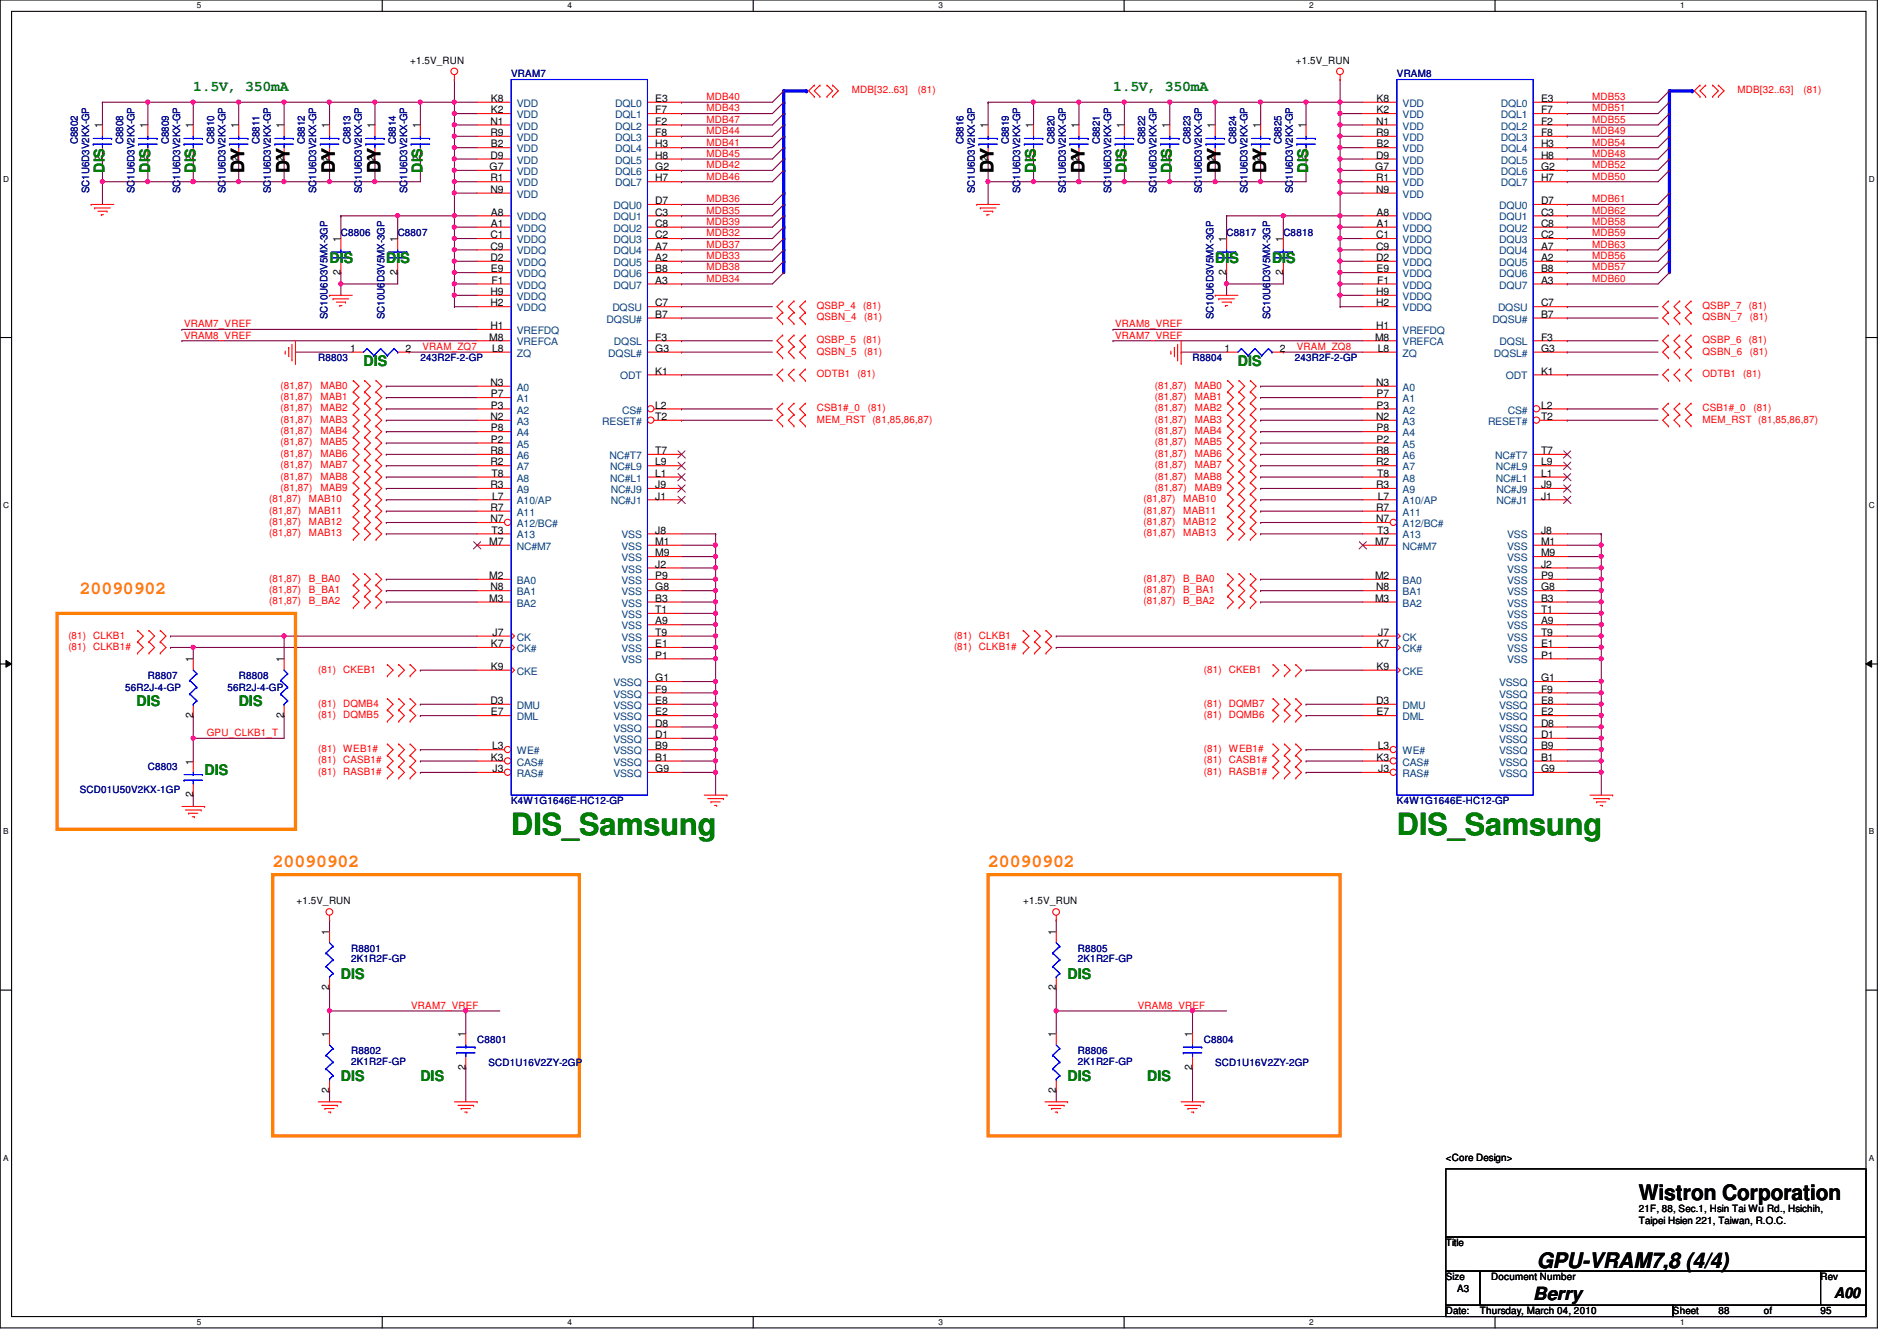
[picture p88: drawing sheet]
<svg xmlns="http://www.w3.org/2000/svg" width="297mm" height="210mm" viewBox="0 0 297 210" stroke-linecap="round" stroke-linejoin="round" font-family="sans-serif">
<defs><g id="words">
<g font-size="4.8" fill="#008000">
<text x="80" y="130.7">DIS_Samsung</text>
<text x="218.7" y="130.7">DIS_Samsung</text>
</g>
<g font-size="3.3">
<text x="256.6" y="187.9">Wistron Corporation</text>
<text x="240.6" y="198.5">GPU-VRAM7,8 (4/4)</text>
</g>
<g font-size="2.8">
<text x="38.2" y="27" transform="rotate(-90 38.2 27)">DY</text>
<text x="45.3" y="27" transform="rotate(-90 45.3 27)">DY</text>
<text x="52.4" y="27" transform="rotate(-90 52.4 27)">DY</text>
<text x="59.6" y="27" transform="rotate(-90 59.6 27)">DY</text>
<text x="155.6" y="27" transform="rotate(-90 155.6 27)">DY</text>
<text x="169.8" y="27" transform="rotate(-90 169.8 27)">DY</text>
<text x="191.1" y="27" transform="rotate(-90 191.1 27)">DY</text>
<text x="198.2" y="27" transform="rotate(-90 198.2 27)">DY</text>
<text x="240.1" y="203.5">Berry</text>
</g>
<g font-size="2.8" fill="#ff8000">
<text x="12.5" y="93">20090902</text>
<text x="42.7" y="135.7">20090902</text>
<text x="154.7" y="135.7">20090902</text>
</g>
<g font-size="2.3" fill="#008000">
<text x="30.3" y="14.3">1.5V, 350mA</text>
<text x="174.3" y="14.3">1.5V, 350mA</text>
<text x="16.4" y="27" transform="rotate(-90 16.4 27)">DIS</text>
<text x="23.5" y="27" transform="rotate(-90 23.5 27)">DIS</text>
<text x="30.6" y="27" transform="rotate(-90 30.6 27)">DIS</text>
<text x="66.2" y="27" transform="rotate(-90 66.2 27)">DIS</text>
<text x="162.2" y="27" transform="rotate(-90 162.2 27)">DIS</text>
<text x="176.4" y="27" transform="rotate(-90 176.4 27)">DIS</text>
<text x="183.5" y="27" transform="rotate(-90 183.5 27)">DIS</text>
<text x="204.8" y="27" transform="rotate(-90 204.8 27)">DIS</text>
<text x="51.6" y="41.2">DIS</text>
<text x="60.5" y="41.2">DIS</text>
<text x="190.3" y="41.2">DIS</text>
<text x="199.2" y="41.2">DIS</text>
<text x="56.9" y="57.2">DIS</text>
<text x="193.8" y="57.2">DIS</text>
<text x="21.4" y="110.6">DIS</text>
<text x="37.4" y="110.6">DIS</text>
<text x="32" y="121.2">DIS</text>
<text x="53.4" y="153.2">DIS</text>
<text x="167.2" y="153.2">DIS</text>
<text x="53.4" y="169.2">DIS</text>
<text x="65.8" y="169.2">DIS</text>
<text x="167.2" y="169.2">DIS</text>
<text x="179.6" y="169.2">DIS</text>
</g>
<text font-size="2.3" x="287.2" y="203.2">A00</text>
<g font-size="1.6">
<text x="64.2" y="10">+1.5V_RUN</text>
<text x="202.9" y="10">+1.5V_RUN</text>
<text x="76.9" y="17.7">K2</text>
<text x="76.9" y="16">K8</text>
<text x="102.6" y="16">E3</text>
<text x="102.6" y="17.7">F7</text>
<text x="215.6" y="17.7">K2</text>
<text x="215.6" y="16">K8</text>
<text x="241.3" y="16">E3</text>
<text x="241.3" y="17.7">F7</text>
<text x="16" y="20.1" transform="rotate(-90 16 20.1)">1</text>
<text x="23.1" y="20.1" transform="rotate(-90 23.1 20.1)">1</text>
<text x="30.2" y="20.1" transform="rotate(-90 30.2 20.1)">1</text>
<text x="37.3" y="20.1" transform="rotate(-90 37.3 20.1)">1</text>
<text x="44.4" y="20.1" transform="rotate(-90 44.4 20.1)">1</text>
<text x="51.6" y="20.1" transform="rotate(-90 51.6 20.1)">1</text>
<text x="58.7" y="20.1" transform="rotate(-90 58.7 20.1)">1</text>
<text x="65.8" y="20.1" transform="rotate(-90 65.8 20.1)">1</text>
<text x="76.8" y="19.5">N1</text>
<text x="76.8" y="21.3">R9</text>
<text x="76.9" y="23.1">B2</text>
<text x="102.6" y="19.5">F2</text>
<text x="102.6" y="21.3">F8</text>
<text x="102.6" y="23.1">H3</text>
<text x="154.7" y="20.1" transform="rotate(-90 154.7 20.1)">1</text>
<text x="161.8" y="20.1" transform="rotate(-90 161.8 20.1)">1</text>
<text x="168.9" y="20.1" transform="rotate(-90 168.9 20.1)">1</text>
<text x="176" y="20.1" transform="rotate(-90 176 20.1)">1</text>
<text x="183.1" y="20.1" transform="rotate(-90 183.1 20.1)">1</text>
<text x="190.2" y="20.1" transform="rotate(-90 190.2 20.1)">1</text>
<text x="197.4" y="20.1" transform="rotate(-90 197.4 20.1)">1</text>
<text x="204.5" y="20.1" transform="rotate(-90 204.5 20.1)">1</text>
<text x="215.5" y="19.5">N1</text>
<text x="215.5" y="21.3">R9</text>
<text x="215.6" y="23.1">B2</text>
<text x="241.3" y="19.5">F2</text>
<text x="241.3" y="21.3">F8</text>
<text x="241.3" y="23.1">H3</text>
<text x="16" y="25.2" transform="rotate(-90 16 25.2)">2</text>
<text x="23.1" y="25.2" transform="rotate(-90 23.1 25.2)">2</text>
<text x="30.2" y="25.2" transform="rotate(-90 30.2 25.2)">2</text>
<text x="37.3" y="25.2" transform="rotate(-90 37.3 25.2)">2</text>
<text x="44.4" y="25.2" transform="rotate(-90 44.4 25.2)">2</text>
<text x="51.6" y="25.2" transform="rotate(-90 51.6 25.2)">2</text>
<text x="58.7" y="25.2" transform="rotate(-90 58.7 25.2)">2</text>
<text x="65.8" y="25.2" transform="rotate(-90 65.8 25.2)">2</text>
<text x="76.7" y="26.6">G7</text>
<text x="76.8" y="24.8">D9</text>
<text x="76.8" y="28.4">R1</text>
<text x="102.6" y="24.8">H8</text>
<text x="102.6" y="26.6">G2</text>
<text x="102.6" y="28.4">H7</text>
<text x="154.7" y="25.2" transform="rotate(-90 154.7 25.2)">2</text>
<text x="161.8" y="25.2" transform="rotate(-90 161.8 25.2)">2</text>
<text x="168.9" y="25.2" transform="rotate(-90 168.9 25.2)">2</text>
<text x="176" y="25.2" transform="rotate(-90 176 25.2)">2</text>
<text x="183.1" y="25.2" transform="rotate(-90 183.1 25.2)">2</text>
<text x="190.2" y="25.2" transform="rotate(-90 190.2 25.2)">2</text>
<text x="197.4" y="25.2" transform="rotate(-90 197.4 25.2)">2</text>
<text x="204.5" y="25.2" transform="rotate(-90 204.5 25.2)">2</text>
<text x="215.3" y="26.6">G7</text>
<text x="215.5" y="24.8">D9</text>
<text x="215.5" y="28.4">R1</text>
<text x="241.3" y="24.8">H8</text>
<text x="241.3" y="26.6">G2</text>
<text x="241.3" y="28.4">H7</text>
<text x="76.8" y="30.2">N9</text>
<text x="76.9" y="35.5">A1</text>
<text x="76.9" y="33.7">A8</text>
<text x="102.6" y="32">D7</text>
<text x="102.6" y="33.7">C3</text>
<text x="102.6" y="35.5">C8</text>
<text x="215.5" y="30.2">N9</text>
<text x="215.6" y="35.5">A1</text>
<text x="215.6" y="33.7">A8</text>
<text x="241.3" y="32">D7</text>
<text x="241.3" y="33.7">C3</text>
<text x="241.3" y="35.5">C8</text>
<text x="53.3" y="37.9" transform="rotate(-90 53.3 37.9)">1</text>
<text x="62.2" y="37.9" transform="rotate(-90 62.2 37.9)">1</text>
<text x="76.8" y="37.3">C1</text>
<text x="76.8" y="39.1">C9</text>
<text x="76.8" y="40.9">D2</text>
<text x="102.6" y="37.3">C2</text>
<text x="102.6" y="39.1">A7</text>
<text x="102.6" y="40.9">A2</text>
<text x="192" y="37.9" transform="rotate(-90 192 37.9)">1</text>
<text x="200.9" y="37.9" transform="rotate(-90 200.9 37.9)">1</text>
<text x="215.5" y="37.3">C1</text>
<text x="215.5" y="39.1">C9</text>
<text x="215.5" y="40.9">D2</text>
<text x="241.3" y="37.3">C2</text>
<text x="241.3" y="39.1">A7</text>
<text x="241.3" y="40.9">A2</text>
<text x="53.3" y="43" transform="rotate(-90 53.3 43)">2</text>
<text x="62.2" y="43" transform="rotate(-90 62.2 43)">2</text>
<text x="76.8" y="48">H2</text>
<text x="76.8" y="46.2">H9</text>
<text x="76.9" y="42.6">E9</text>
<text x="77" y="44.4">F1</text>
<text x="102.6" y="48">C7</text>
<text x="102.6" y="42.6">B8</text>
<text x="102.6" y="44.4">A3</text>
<text x="192" y="43" transform="rotate(-90 192 43)">2</text>
<text x="200.9" y="43" transform="rotate(-90 200.9 43)">2</text>
<text x="215.5" y="48">H2</text>
<text x="215.5" y="46.2">H9</text>
<text x="215.6" y="42.6">E9</text>
<text x="215.6" y="44.4">F1</text>
<text x="241.3" y="48">C7</text>
<text x="241.3" y="42.6">B8</text>
<text x="241.3" y="44.4">A3</text>
<text x="76.6" y="53.3">M8</text>
<text x="76.8" y="51.5">H1</text>
<text x="102.6" y="49.7">B7</text>
<text x="102.6" y="53.3">F3</text>
<text x="215.3" y="53.3">M8</text>
<text x="215.5" y="51.5">H1</text>
<text x="241.3" y="49.7">B7</text>
<text x="241.3" y="53.3">F3</text>
<text x="54.8" y="55.1">1</text>
<text x="63.5" y="55.1">2</text>
<text x="77" y="55.1">L8</text>
<text x="102.6" y="55.1">G3</text>
<text x="102.6" y="58.6">K1</text>
<text x="191.7" y="55.1">1</text>
<text x="200.4" y="55.1">2</text>
<text x="215.7" y="55.1">L8</text>
<text x="241.3" y="55.1">G3</text>
<text x="241.3" y="58.6">K1</text>
<text x="76.8" y="60.4">N3</text>
<text x="76.8" y="65.7">N2</text>
<text x="76.9" y="62.2">P7</text>
<text x="76.9" y="64">P3</text>
<text x="102.6" y="64">L2</text>
<text x="102.6" y="65.7">T2</text>
<text x="215.5" y="60.4">N3</text>
<text x="215.5" y="65.7">N2</text>
<text x="215.6" y="62.2">P7</text>
<text x="215.6" y="64">P3</text>
<text x="241.3" y="64">L2</text>
<text x="241.3" y="65.7">T2</text>
<text x="76.8" y="71.1">R8</text>
<text x="76.9" y="69.3">P2</text>
<text x="76.9" y="67.5">P8</text>
<text x="102.6" y="71.1">T7</text>
<text x="215.5" y="71.1">R8</text>
<text x="215.6" y="69.3">P2</text>
<text x="215.6" y="67.5">P8</text>
<text x="241.3" y="71.1">T7</text>
<text x="76.8" y="72.9">R2</text>
<text x="76.8" y="76.4">R3</text>
<text x="77" y="74.6">T8</text>
<text x="102.6" y="76.4">J9</text>
<text x="102.6" y="74.6">L1</text>
<text x="102.6" y="72.9">L9</text>
<text x="215.5" y="72.9">R2</text>
<text x="215.5" y="76.4">R3</text>
<text x="215.6" y="74.6">T8</text>
<text x="241.3" y="76.4">J9</text>
<text x="241.3" y="74.6">L1</text>
<text x="241.3" y="72.9">L9</text>
<text x="76.8" y="80">R7</text>
<text x="76.8" y="81.7">N7</text>
<text x="77" y="83.5">T3</text>
<text x="77" y="78.2">L7</text>
<text x="102.6" y="83.5">J8</text>
<text x="102.6" y="78.2">J1</text>
<text x="215.5" y="80">R7</text>
<text x="215.5" y="81.7">N7</text>
<text x="215.6" y="83.5">T3</text>
<text x="215.7" y="78.2">L7</text>
<text x="241.3" y="83.5">J8</text>
<text x="241.3" y="78.2">J1</text>
<text x="76.6" y="85.3">M7</text>
<text x="102.6" y="87.1">M9</text>
<text x="102.6" y="85.3">M1</text>
<text x="102.6" y="88.9">J2</text>
<text x="215.3" y="85.3">M7</text>
<text x="241.3" y="87.1">M9</text>
<text x="241.3" y="85.3">M1</text>
<text x="241.3" y="88.9">J2</text>
<text x="76.6" y="90.6">M2</text>
<text x="76.6" y="94.2">M3</text>
<text x="76.8" y="92.4">N8</text>
<text x="102.6" y="94.2">B3</text>
<text x="102.6" y="96">T1</text>
<text x="102.6" y="90.6">P9</text>
<text x="102.6" y="92.4">G8</text>
<text x="215.3" y="90.6">M2</text>
<text x="215.3" y="94.2">M3</text>
<text x="215.5" y="92.4">N8</text>
<text x="241.3" y="94.2">B3</text>
<text x="241.3" y="96">T1</text>
<text x="241.3" y="90.6">P9</text>
<text x="241.3" y="92.4">G8</text>
<text x="76.9" y="101.3">K7</text>
<text x="77.1" y="99.5">J7</text>
<text x="102.6" y="97.7">A9</text>
<text x="102.6" y="101.3">E1</text>
<text x="102.6" y="99.5">T9</text>
<text x="215.6" y="101.3">K7</text>
<text x="215.8" y="99.5">J7</text>
<text x="241.3" y="97.7">A9</text>
<text x="241.3" y="101.3">E1</text>
<text x="241.3" y="99.5">T9</text>
<text x="30.2" y="103.7" transform="rotate(-90 30.2 103.7)">1</text>
<text x="44.4" y="103.7" transform="rotate(-90 44.4 103.7)">1</text>
<text x="76.9" y="104.9">K9</text>
<text x="102.6" y="106.6">G1</text>
<text x="102.6" y="103.1">P1</text>
<text x="215.6" y="104.9">K9</text>
<text x="241.3" y="106.6">G1</text>
<text x="241.3" y="103.1">P1</text>
<text x="30.2" y="112.4" transform="rotate(-90 30.2 112.4)">2</text>
<text x="44.4" y="112.4" transform="rotate(-90 44.4 112.4)">2</text>
<text x="76.8" y="110.2">D3</text>
<text x="76.9" y="112">E7</text>
<text x="102.6" y="108.4">F9</text>
<text x="102.6" y="113.7">D8</text>
<text x="102.6" y="112">E2</text>
<text x="102.6" y="110.2">E8</text>
<text x="215.5" y="110.2">D3</text>
<text x="215.6" y="112">E7</text>
<text x="241.3" y="108.4">F9</text>
<text x="241.3" y="113.7">D8</text>
<text x="241.3" y="112">E2</text>
<text x="241.3" y="110.2">E8</text>
<text x="30.2" y="119.7" transform="rotate(-90 30.2 119.7)">1</text>
<text x="76.9" y="119.1">K3</text>
<text x="77" y="117.3">L3</text>
<text x="102.6" y="117.3">B9</text>
<text x="102.6" y="119.1">B1</text>
<text x="102.6" y="115.5">D1</text>
<text x="215.6" y="119.1">K3</text>
<text x="215.7" y="117.3">L3</text>
<text x="241.3" y="117.3">B9</text>
<text x="241.3" y="119.1">B1</text>
<text x="241.3" y="115.5">D1</text>
<text x="30.2" y="124.8" transform="rotate(-90 30.2 124.8)">2</text>
<text x="77.1" y="120.9">J3</text>
<text x="102.6" y="120.9">G9</text>
<text x="215.8" y="120.9">J3</text>
<text x="241.3" y="120.9">G9</text>
<text x="46.4" y="141.6">+1.5V_RUN</text>
<text x="160.2" y="141.6">+1.5V_RUN</text>
<text x="51.6" y="146.3" transform="rotate(-90 51.6 146.3)">1</text>
<text x="165.4" y="146.3" transform="rotate(-90 165.4 146.3)">1</text>
<text x="51.6" y="155" transform="rotate(-90 51.6 155)">2</text>
<text x="165.4" y="155" transform="rotate(-90 165.4 155)">2</text>
<text x="51.6" y="162.3" transform="rotate(-90 51.6 162.3)">1</text>
<text x="72.9" y="167.5" transform="rotate(-90 72.9 167.5)">2</text>
<text x="72.9" y="162.3" transform="rotate(-90 72.9 162.3)">1</text>
<text x="165.4" y="162.3" transform="rotate(-90 165.4 162.3)">1</text>
<text x="186.7" y="167.5" transform="rotate(-90 186.7 167.5)">2</text>
<text x="186.7" y="162.3" transform="rotate(-90 186.7 162.3)">1</text>
<text x="51.6" y="171" transform="rotate(-90 51.6 171)">2</text>
<text x="165.4" y="171" transform="rotate(-90 165.4 171)">2</text>
<text x="226.4" y="181.7">&lt;Core Design&gt;</text>
<text x="256.6" y="189.7">21F, 88, Sec.1, Hsin Tai Wu Rd., Hsichih,</text>
<text x="256.6" y="191.6">Taipei Hsien 221, Taiwan, R.O.C.</text>
<text x="226.4" y="195.1">Title</text>
<text x="226.4" y="200.4">Size</text>
<text x="228.2" y="202.2">A3</text>
<text x="233.5" y="200.4">Document Number</text>
<text x="285.1" y="200.4">Rev</text>
<text x="226.4" y="205.7">Date:</text>
<text x="231.7" y="205.7">Thursday, March 04, 2010</text>
<text x="262" y="205.7">Sheet</text>
<text x="269.1" y="205.7">88</text>
<text x="276.2" y="205.7">of</text>
<text x="285.1" y="205.7">95</text>
</g>
<g font-size="1.6" fill="#000080">
<text x="80" y="12.1">VRAM7</text>
<text x="218.7" y="12.1">VRAM8</text>
<text x="12.2" y="22.6" transform="rotate(-90 12.2 22.6)">C8802</text>
<text x="19.3" y="22.6" transform="rotate(-90 19.3 22.6)">C8808</text>
<text x="26.4" y="22.6" transform="rotate(-90 26.4 22.6)">C8809</text>
<text x="33.5" y="22.6" transform="rotate(-90 33.5 22.6)">C8810</text>
<text x="40.6" y="22.6" transform="rotate(-90 40.6 22.6)">C8811</text>
<text x="47.7" y="22.6" transform="rotate(-90 47.7 22.6)">C8812</text>
<text x="54.9" y="22.6" transform="rotate(-90 54.9 22.6)">C8813</text>
<text x="62" y="22.6" transform="rotate(-90 62 22.6)">C8814</text>
<text x="150.9" y="22.6" transform="rotate(-90 150.9 22.6)">C8816</text>
<text x="158" y="22.6" transform="rotate(-90 158 22.6)">C8819</text>
<text x="165.1" y="22.6" transform="rotate(-90 165.1 22.6)">C8820</text>
<text x="172.2" y="22.6" transform="rotate(-90 172.2 22.6)">C8821</text>
<text x="179.3" y="22.6" transform="rotate(-90 179.3 22.6)">C8822</text>
<text x="186.4" y="22.6" transform="rotate(-90 186.4 22.6)">C8823</text>
<text x="193.5" y="22.6" transform="rotate(-90 193.5 22.6)">C8824</text>
<text x="200.7" y="22.6" transform="rotate(-90 200.7 22.6)">C8825</text>
<text x="14" y="30.2" transform="rotate(-90 14 30.2)">SC1U6D3V2KX-GP</text>
<text x="21.1" y="30.2" transform="rotate(-90 21.1 30.2)">SC1U6D3V2KX-GP</text>
<text x="28.2" y="30.2" transform="rotate(-90 28.2 30.2)">SC1U6D3V2KX-GP</text>
<text x="35.3" y="30.2" transform="rotate(-90 35.3 30.2)">SC1U6D3V2KX-GP</text>
<text x="42.4" y="30.2" transform="rotate(-90 42.4 30.2)">SC1U6D3V2KX-GP</text>
<text x="49.5" y="30.2" transform="rotate(-90 49.5 30.2)">SC1U6D3V2KX-GP</text>
<text x="56.6" y="30.2" transform="rotate(-90 56.6 30.2)">SC1U6D3V2KX-GP</text>
<text x="63.8" y="30.2" transform="rotate(-90 63.8 30.2)">SC1U6D3V2KX-GP</text>
<text x="152.7" y="30.2" transform="rotate(-90 152.7 30.2)">SC1U6D3V2KX-GP</text>
<text x="159.8" y="30.2" transform="rotate(-90 159.8 30.2)">SC1U6D3V2KX-GP</text>
<text x="166.9" y="30.2" transform="rotate(-90 166.9 30.2)">SC1U6D3V2KX-GP</text>
<text x="174" y="30.2" transform="rotate(-90 174 30.2)">SC1U6D3V2KX-GP</text>
<text x="181.1" y="30.2" transform="rotate(-90 181.1 30.2)">SC1U6D3V2KX-GP</text>
<text x="188.2" y="30.2" transform="rotate(-90 188.2 30.2)">SC1U6D3V2KX-GP</text>
<text x="195.3" y="30.2" transform="rotate(-90 195.3 30.2)">SC1U6D3V2KX-GP</text>
<text x="202.4" y="30.2" transform="rotate(-90 202.4 30.2)">SC1U6D3V2KX-GP</text>
<text x="53.4" y="37">C8806</text>
<text x="62.3" y="37">C8807</text>
<text x="192.1" y="37">C8817</text>
<text x="201" y="37">C8818</text>
<text x="51.3" y="50" transform="rotate(-90 51.3 50)">SC10U6D3V5MX-3GP</text>
<text x="60.2" y="50" transform="rotate(-90 60.2 50)">SC10U6D3V5MX-3GP</text>
<text x="190" y="50" transform="rotate(-90 190 50)">SC10U6D3V5MX-3GP</text>
<text x="198.9" y="50" transform="rotate(-90 198.9 50)">SC10U6D3V5MX-3GP</text>
<text x="49.8" y="56.6">R8803</text>
<text x="65.8" y="56.6">243R2F-2-GP</text>
<text x="186.7" y="56.6">R8804</text>
<text x="202.7" y="56.6">243R2F-2-GP</text>
<text x="23.2" y="106.3">R8807</text>
<text x="37.4" y="106.3">R8808</text>
<text x="19.6" y="108.1">56R2J-4-GP</text>
<text x="35.6" y="108.1">56R2J-4-GP</text>
<text x="12.5" y="124.1">SCD01U50V2KX-1GP</text>
<text x="23.2" y="120.6">C8803</text>
<text x="80" y="125.9">K4W1G1646E-HC12-GP</text>
<text x="218.7" y="125.9">K4W1G1646E-HC12-GP</text>
<text x="55" y="149">R8801</text>
<text x="168.8" y="149">R8805</text>
<text x="55" y="150.6">2K1R2F-GP</text>
<text x="168.8" y="150.6">2K1R2F-GP</text>
<text x="55" y="165">R8802</text>
<text x="55" y="166.6">2K1R2F-GP</text>
<text x="74.7" y="163.2">C8801</text>
<text x="76.5" y="166.8">SCD1U16V2ZY-2GP</text>
<text x="168.8" y="165">R8806</text>
<text x="168.8" y="166.6">2K1R2F-GP</text>
<text x="188.5" y="163.2">C8804</text>
<text x="190.3" y="166.8">SCD1U16V2ZY-2GP</text>
</g>
<g font-size="1.6" fill="#004080">
<text x="80.9" y="16.7">VDD</text>
<text x="96.3" y="16.7">DQL0</text>
<text x="219.6" y="16.7">VDD</text>
<text x="235" y="16.7">DQL0</text>
<text x="80.9" y="23.8">VDD</text>
<text x="80.9" y="18.5">VDD</text>
<text x="80.9" y="20.3">VDD</text>
<text x="80.9" y="22.1">VDD</text>
<text x="96.3" y="18.5">DQL1</text>
<text x="96.3" y="20.3">DQL2</text>
<text x="96.3" y="22.1">DQL3</text>
<text x="96.3" y="23.8">DQL4</text>
<text x="219.6" y="23.8">VDD</text>
<text x="219.6" y="18.5">VDD</text>
<text x="219.6" y="20.3">VDD</text>
<text x="219.6" y="22.1">VDD</text>
<text x="235" y="18.5">DQL1</text>
<text x="235" y="20.3">DQL2</text>
<text x="235" y="22.1">DQL3</text>
<text x="235" y="23.8">DQL4</text>
<text x="80.9" y="25.6">VDD</text>
<text x="80.9" y="27.4">VDD</text>
<text x="80.9" y="29.2">VDD</text>
<text x="96.3" y="25.6">DQL5</text>
<text x="96.3" y="27.4">DQL6</text>
<text x="96.3" y="29.2">DQL7</text>
<text x="219.6" y="25.6">VDD</text>
<text x="219.6" y="27.4">VDD</text>
<text x="219.6" y="29.2">VDD</text>
<text x="235" y="25.6">DQL5</text>
<text x="235" y="27.4">DQL6</text>
<text x="235" y="29.2">DQL7</text>
<text x="80.9" y="30.9">VDD</text>
<text x="80.9" y="34.5">VDDQ</text>
<text x="96.1" y="32.7">DQU0</text>
<text x="96.1" y="34.5">DQU1</text>
<text x="219.6" y="30.9">VDD</text>
<text x="219.6" y="34.5">VDDQ</text>
<text x="234.7" y="32.7">DQU0</text>
<text x="234.7" y="34.5">DQU1</text>
<text x="80.9" y="36.3">VDDQ</text>
<text x="80.9" y="38.1">VDDQ</text>
<text x="80.9" y="39.8">VDDQ</text>
<text x="80.9" y="41.6">VDDQ</text>
<text x="96.1" y="36.3">DQU2</text>
<text x="96.1" y="38.1">DQU3</text>
<text x="96.1" y="39.8">DQU4</text>
<text x="96.1" y="41.6">DQU5</text>
<text x="219.6" y="36.3">VDDQ</text>
<text x="219.6" y="38.1">VDDQ</text>
<text x="219.6" y="39.8">VDDQ</text>
<text x="219.6" y="41.6">VDDQ</text>
<text x="234.7" y="36.3">DQU2</text>
<text x="234.7" y="38.1">DQU3</text>
<text x="234.7" y="39.8">DQU4</text>
<text x="234.7" y="41.6">DQU5</text>
<text x="80.9" y="43.4">VDDQ</text>
<text x="80.9" y="45.2">VDDQ</text>
<text x="80.9" y="46.9">VDDQ</text>
<text x="96.1" y="43.4">DQU6</text>
<text x="96.1" y="45.2">DQU7</text>
<text x="219.6" y="43.4">VDDQ</text>
<text x="219.6" y="45.2">VDDQ</text>
<text x="219.6" y="46.9">VDDQ</text>
<text x="234.7" y="43.4">DQU6</text>
<text x="234.7" y="45.2">DQU7</text>
<text x="80.9" y="52.3">VREFDQ</text>
<text x="80.9" y="48.7">VDDQ</text>
<text x="95" y="50.5">DQSU#</text>
<text x="95.9" y="48.7">DQSU</text>
<text x="219.6" y="52.3">VREFDQ</text>
<text x="219.6" y="48.7">VDDQ</text>
<text x="233.7" y="50.5">DQSU#</text>
<text x="234.6" y="48.7">DQSU</text>
<text x="80.9" y="54.1">VREFCA</text>
<text x="80.9" y="55.8">ZQ</text>
<text x="95.2" y="55.8">DQSL#</text>
<text x="96.1" y="54.1">DQSL</text>
<text x="97.1" y="59.4">ODT</text>
<text x="219.6" y="54.1">VREFCA</text>
<text x="219.6" y="55.8">ZQ</text>
<text x="233.9" y="55.8">DQSL#</text>
<text x="234.8" y="54.1">DQSL</text>
<text x="235.8" y="59.4">ODT</text>
<text x="80.9" y="62.9">A1</text>
<text x="80.9" y="61.2">A0</text>
<text x="80.9" y="64.7">A2</text>
<text x="97.4" y="64.7">CS#</text>
<text x="219.6" y="62.9">A1</text>
<text x="219.6" y="61.2">A0</text>
<text x="219.6" y="64.7">A2</text>
<text x="236.1" y="64.7">CS#</text>
<text x="80.9" y="70.1">A5</text>
<text x="80.9" y="71.8">A6</text>
<text x="80.9" y="66.5">A3</text>
<text x="80.9" y="68.3">A4</text>
<text x="94.3" y="66.5">RESET#</text>
<text x="95.5" y="71.8">NC#T7</text>
<text x="219.6" y="70.1">A5</text>
<text x="219.6" y="71.8">A6</text>
<text x="219.6" y="66.5">A3</text>
<text x="219.6" y="68.3">A4</text>
<text x="233" y="66.5">RESET#</text>
<text x="234.1" y="71.8">NC#T7</text>
<text x="80.9" y="73.6">A7</text>
<text x="80.9" y="75.4">A8</text>
<text x="80.9" y="77.2">A9</text>
<text x="95.5" y="75.4">NC#L1</text>
<text x="95.5" y="73.6">NC#L9</text>
<text x="95.6" y="77.2">NC#J9</text>
<text x="219.6" y="73.6">A7</text>
<text x="219.6" y="75.4">A8</text>
<text x="219.6" y="77.2">A9</text>
<text x="234.2" y="75.4">NC#L1</text>
<text x="234.2" y="73.6">NC#L9</text>
<text x="234.3" y="77.2">NC#J9</text>
<text x="80.9" y="79">A10/AP</text>
<text x="80.9" y="80.7">A11</text>
<text x="80.9" y="82.5">A12/BC#</text>
<text x="95.6" y="79">NC#J1</text>
<text x="219.6" y="79">A10/AP</text>
<text x="219.6" y="80.7">A11</text>
<text x="219.6" y="82.5">A12/BC#</text>
<text x="234.3" y="79">NC#J1</text>
<text x="80.9" y="84.3">A13</text>
<text x="80.9" y="86.1">NC#M7</text>
<text x="97.3" y="87.8">VSS</text>
<text x="97.3" y="86.1">VSS</text>
<text x="97.3" y="84.3">VSS</text>
<text x="97.3" y="89.6">VSS</text>
<text x="219.6" y="84.3">A13</text>
<text x="219.6" y="86.1">NC#M7</text>
<text x="236" y="87.8">VSS</text>
<text x="236" y="86.1">VSS</text>
<text x="236" y="84.3">VSS</text>
<text x="236" y="89.6">VSS</text>
<text x="80.9" y="93.2">BA1</text>
<text x="80.9" y="91.4">BA0</text>
<text x="80.9" y="95">BA2</text>
<text x="97.3" y="95">VSS</text>
<text x="97.3" y="91.4">VSS</text>
<text x="97.3" y="93.2">VSS</text>
<text x="219.6" y="93.2">BA1</text>
<text x="219.6" y="91.4">BA0</text>
<text x="219.6" y="95">BA2</text>
<text x="236" y="95">VSS</text>
<text x="236" y="91.4">VSS</text>
<text x="236" y="93.2">VSS</text>
<text x="80.9" y="100.3">CK</text>
<text x="97.3" y="98.5">VSS</text>
<text x="97.3" y="100.3">VSS</text>
<text x="97.3" y="96.7">VSS</text>
<text x="219.6" y="100.3">CK</text>
<text x="236" y="98.5">VSS</text>
<text x="236" y="100.3">VSS</text>
<text x="236" y="96.7">VSS</text>
<text x="80.9" y="102.1">CK#</text>
<text x="80.9" y="105.6">CKE</text>
<text x="96.1" y="107.4">VSSQ</text>
<text x="97.3" y="102.1">VSS</text>
<text x="97.3" y="103.8">VSS</text>
<text x="219.6" y="102.1">CK#</text>
<text x="219.6" y="105.6">CKE</text>
<text x="234.7" y="107.4">VSSQ</text>
<text x="236" y="102.1">VSS</text>
<text x="236" y="103.8">VSS</text>
<text x="80.9" y="111">DMU</text>
<text x="80.9" y="112.7">DML</text>
<text x="96.1" y="109.2">VSSQ</text>
<text x="96.1" y="112.7">VSSQ</text>
<text x="96.1" y="111">VSSQ</text>
<text x="219.6" y="111">DMU</text>
<text x="219.6" y="112.7">DML</text>
<text x="234.7" y="109.2">VSSQ</text>
<text x="234.7" y="112.7">VSSQ</text>
<text x="234.7" y="111">VSSQ</text>
<text x="80.9" y="118.1">WE#</text>
<text x="80.9" y="119.8">CAS#</text>
<text x="96.1" y="118.1">VSSQ</text>
<text x="96.1" y="119.8">VSSQ</text>
<text x="96.1" y="116.3">VSSQ</text>
<text x="96.1" y="114.5">VSSQ</text>
<text x="219.6" y="118.1">WE#</text>
<text x="219.6" y="119.8">CAS#</text>
<text x="234.7" y="118.1">VSSQ</text>
<text x="234.7" y="119.8">VSSQ</text>
<text x="234.7" y="116.3">VSSQ</text>
<text x="234.7" y="114.5">VSSQ</text>
<text x="80.9" y="121.6">RAS#</text>
<text x="96.1" y="121.6">VSSQ</text>
<text x="219.6" y="121.6">RAS#</text>
<text x="234.7" y="121.6">VSSQ</text>
</g>
<g font-size="1.6" fill="#f00">
<text x="110.6" y="15.7">MDB40</text>
<text x="110.6" y="17.4">MDB43</text>
<text x="133.4" y="14.6">MDB[32..63]</text>
<text x="143.7" y="14.6">(81)</text>
<text x="249.3" y="15.7">MDB53</text>
<text x="249.3" y="17.4">MDB51</text>
<text x="272.1" y="14.6">MDB[32..63]</text>
<text x="282.4" y="14.6">(81)</text>
<text x="110.6" y="21">MDB44</text>
<text x="110.6" y="22.8">MDB41</text>
<text x="110.6" y="19.2">MDB47</text>
<text x="249.3" y="21">MDB49</text>
<text x="249.3" y="19.2">MDB55</text>
<text x="249.3" y="22.8">MDB54</text>
<text x="110.6" y="24.6">MDB45</text>
<text x="110.6" y="28.1">MDB46</text>
<text x="110.6" y="26.3">MDB42</text>
<text x="249.3" y="24.6">MDB48</text>
<text x="249.3" y="28.1">MDB50</text>
<text x="249.3" y="26.3">MDB52</text>
<text x="110.6" y="33.4">MDB35</text>
<text x="110.6" y="31.7">MDB36</text>
<text x="110.6" y="35.2">MDB39</text>
<text x="249.3" y="35.2">MDB58</text>
<text x="249.3" y="31.7">MDB61</text>
<text x="249.3" y="33.4">MDB62</text>
<text x="110.6" y="40.6">MDB33</text>
<text x="110.6" y="38.8">MDB37</text>
<text x="110.6" y="37">MDB32</text>
<text x="249.3" y="37">MDB59</text>
<text x="249.3" y="40.6">MDB56</text>
<text x="249.3" y="38.8">MDB63</text>
<text x="110.6" y="42.3">MDB38</text>
<text x="110.6" y="44.1">MDB34</text>
<text x="249.3" y="42.3">MDB57</text>
<text x="249.3" y="44.1">MDB60</text>
<text x="28.8" y="53">VRAM8_VREF</text>
<text x="28.8" y="51.2">VRAM7_VREF</text>
<text x="127.9" y="48.4">QSBP_4</text>
<text x="127.9" y="50.2">QSBN_4</text>
<text x="127.9" y="53.7">QSBP_5</text>
<text x="135.2" y="48.4">(81)</text>
<text x="135.2" y="53.7">(81)</text>
<text x="135.3" y="50.2">(81)</text>
<text x="174.6" y="51.2">VRAM8_VREF</text>
<text x="174.6" y="53">VRAM7_VREF</text>
<text x="266.6" y="48.4">QSBP_7</text>
<text x="266.6" y="50.2">QSBN_7</text>
<text x="266.6" y="53.7">QSBP_6</text>
<text x="273.9" y="48.4">(81)</text>
<text x="273.9" y="53.7">(81)</text>
<text x="274" y="50.2">(81)</text>
<text x="66.2" y="54.8">VRAM_ZQ7</text>
<text x="127.9" y="59.1">ODTB1</text>
<text x="127.9" y="55.5">QSBN_5</text>
<text x="134.3" y="59.1">(81)</text>
<text x="135.3" y="55.5">(81)</text>
<text x="203.1" y="54.8">VRAM_ZQ8</text>
<text x="266.6" y="59.1">ODTB1</text>
<text x="266.6" y="55.5">QSBN_6</text>
<text x="273" y="59.1">(81)</text>
<text x="274" y="55.5">(81)</text>
<text x="43.9" y="64.4">(81,87)</text>
<text x="43.9" y="62.6">(81,87)</text>
<text x="43.9" y="60.8">(81,87)</text>
<text x="50.2" y="64.4">MAB2</text>
<text x="50.2" y="62.6">MAB1</text>
<text x="50.2" y="60.8">MAB0</text>
<text x="127.9" y="64.4">CSB1#_0</text>
<text x="135.9" y="64.4">(81)</text>
<text x="180.8" y="64.4">(81,87)</text>
<text x="180.8" y="62.6">(81,87)</text>
<text x="180.8" y="60.8">(81,87)</text>
<text x="187.1" y="64.4">MAB2</text>
<text x="187.1" y="62.6">MAB1</text>
<text x="187.1" y="60.8">MAB0</text>
<text x="266.6" y="64.4">CSB1#_0</text>
<text x="274.6" y="64.4">(81)</text>
<text x="43.9" y="66.2">(81,87)</text>
<text x="43.9" y="71.5">(81,87)</text>
<text x="43.9" y="69.7">(81,87)</text>
<text x="43.9" y="67.9">(81,87)</text>
<text x="50.2" y="66.2">MAB3</text>
<text x="50.2" y="71.5">MAB6</text>
<text x="50.2" y="69.7">MAB5</text>
<text x="50.2" y="67.9">MAB4</text>
<text x="127.9" y="66.2">MEM_RST (81,85,86,87)</text>
<text x="180.8" y="66.2">(81,87)</text>
<text x="180.8" y="71.5">(81,87)</text>
<text x="180.8" y="69.7">(81,87)</text>
<text x="180.8" y="67.9">(81,87)</text>
<text x="187.1" y="66.2">MAB3</text>
<text x="187.1" y="71.5">MAB6</text>
<text x="187.1" y="69.7">MAB5</text>
<text x="187.1" y="67.9">MAB4</text>
<text x="266.6" y="66.2">MEM_RST (81,85,86,87)</text>
<text x="43.9" y="76.8">(81,87)</text>
<text x="43.9" y="75.1">(81,87)</text>
<text x="43.9" y="73.3">(81,87)</text>
<text x="50.2" y="76.8">MAB9</text>
<text x="50.2" y="75.1">MAB8</text>
<text x="50.2" y="73.3">MAB7</text>
<text x="180.8" y="76.8">(81,87)</text>
<text x="180.8" y="75.1">(81,87)</text>
<text x="180.8" y="73.3">(81,87)</text>
<text x="187.1" y="76.8">MAB9</text>
<text x="187.1" y="75.1">MAB8</text>
<text x="187.1" y="73.3">MAB7</text>
<text x="42.2" y="82.2">(81,87)</text>
<text x="42.2" y="80.4">(81,87)</text>
<text x="42.2" y="78.6">(81,87)</text>
<text x="42.2" y="83.9">(81,87)</text>
<text x="48.4" y="82.2">MAB12</text>
<text x="48.4" y="80.4">MAB11</text>
<text x="48.4" y="78.6">MAB10</text>
<text x="48.4" y="83.9">MAB13</text>
<text x="179.1" y="82.2">(81,87)</text>
<text x="179.1" y="80.4">(81,87)</text>
<text x="179.1" y="78.6">(81,87)</text>
<text x="179.1" y="83.9">(81,87)</text>
<text x="185.3" y="82.2">MAB12</text>
<text x="185.3" y="80.4">MAB11</text>
<text x="185.3" y="78.6">MAB10</text>
<text x="185.3" y="83.9">MAB13</text>
<text x="42.2" y="94.6">(81,87)</text>
<text x="42.2" y="92.8">(81,87)</text>
<text x="42.2" y="91.1">(81,87)</text>
<text x="48.4" y="94.6">B_BA2</text>
<text x="48.4" y="92.8">B_BA1</text>
<text x="48.4" y="91.1">B_BA0</text>
<text x="179.1" y="94.6">(81,87)</text>
<text x="179.1" y="92.8">(81,87)</text>
<text x="179.1" y="91.1">(81,87)</text>
<text x="185.3" y="94.6">B_BA2</text>
<text x="185.3" y="92.8">B_BA1</text>
<text x="185.3" y="91.1">B_BA0</text>
<text x="10.7" y="101.7">(81)</text>
<text x="10.7" y="99.9">(81)</text>
<text x="14.6" y="101.7">CLKB1#</text>
<text x="14.6" y="99.9">CLKB1</text>
<text x="149.4" y="101.7">(81)</text>
<text x="149.4" y="99.9">(81)</text>
<text x="153.3" y="101.7">CLKB1#</text>
<text x="153.3" y="99.9">CLKB1</text>
<text x="49.8" y="105.3">(81)</text>
<text x="53.7" y="105.3">CKEB1</text>
<text x="188.5" y="105.3">(81)</text>
<text x="192.4" y="105.3">CKEB1</text>
<text x="49.8" y="112.4">(81)</text>
<text x="49.8" y="110.6">(81)</text>
<text x="53.7" y="112.4">DQMB5</text>
<text x="53.7" y="110.6">DQMB4</text>
<text x="188.5" y="110.6">(81)</text>
<text x="188.5" y="112.4">(81)</text>
<text x="192.4" y="110.6">DQMB7</text>
<text x="192.4" y="112.4">DQMB6</text>
<text x="32.4" y="115.2">GPU_CLKB1_T</text>
<text x="49.8" y="119.5">(81)</text>
<text x="49.8" y="117.7">(81)</text>
<text x="53.7" y="119.5">CASB1#</text>
<text x="53.7" y="117.7">WEB1#</text>
<text x="188.5" y="119.5">(81)</text>
<text x="188.5" y="117.7">(81)</text>
<text x="192.4" y="119.5">CASB1#</text>
<text x="192.4" y="117.7">WEB1#</text>
<text x="49.8" y="121.3">(81)</text>
<text x="53.7" y="121.3">RASB1#</text>
<text x="188.5" y="121.3">(81)</text>
<text x="192.4" y="121.3">RASB1#</text>
<text x="64.4" y="157.9">VRAM7_VREF</text>
<text x="178.2" y="157.9">VRAM8_VREF</text>
</g>
<g font-size="1.3">
<text x="30.8" y="1.3">5</text>
<text x="88.9" y="1.3">4</text>
<text x="146.9" y="1.3">3</text>
<text x="205" y="1.3">2</text>
<text x="263.1" y="1.3">1</text>
<text x=".5" y="28.4">D</text>
<text x="292.6" y="28.4">D</text>
<text x=".5" y="79.5">C</text>
<text x="292.6" y="79.5">C</text>
<text x=".5" y="130.6">B</text>
<text x="292.6" y="130.6">B</text>
<text x=".5" y="181.7">A</text>
<text x="292.6" y="181.7">A</text>
<text x="30.8" y="207.4">5</text>
<text x="88.9" y="207.4">4</text>
<text x="146.9" y="207.4">3</text>
<text x="205" y="207.4">2</text>
<text x="263.1" y="207.4">1</text>
</g>
</g></defs>
<path d="M0 0h294v207.9h-294zM1.8 1.8h290.4v204.3h-290.4z" fill="none" stroke="#000" stroke-width=".17"/>
<g fill="#fff">
<path d="M30.8 .2h.7v1.4h-.7z"/>
<path d="M30.8 206.2h.7v1.4h-.7z"/>
</g>
<path d="M59.9 0v1.8M59.9 206.1v1.8" fill="none" stroke="#000" stroke-width=".17"/>
<g fill="#fff">
<path d="M88.9 .2h.6v1.4h-.6z"/>
<path d="M88.9 206.2h.6v1.4h-.6z"/>
</g>
<path d="M117.9 0v1.8M117.9 206.1v1.8" fill="none" stroke="#000" stroke-width=".17"/>
<g fill="#fff">
<path d="M146.9 .2h.7v1.4h-.7z"/>
<path d="M146.9 206.2h.7v1.4h-.7z"/>
</g>
<path d="M176 0v1.8M176 206.1v1.8" fill="none" stroke="#000" stroke-width=".17"/>
<g fill="#fff">
<path d="M205 .2h.7v1.4h-.7z"/>
<path d="M205 206.2h.7v1.4h-.7z"/>
</g>
<path d="M234.1 0v1.8M234.1 206.1v1.8" fill="none" stroke="#000" stroke-width=".17"/>
<g fill="#fff">
<path d="M263.1 .2h.7v1.4h-.7z"/>
<path d="M263.1 206.2h.7v1.4h-.7z"/>
<path d="M.5 27.3h.9v1.4h-.9z"/>
<path d="M292.6 27.3h.9v1.4h-.9z"/>
<path d="M.5 78.4h.9v1.4h-.9z"/>
<path d="M292.6 78.4h.9v1.4h-.9z"/>
</g>
<path d="M0 52.8h1.8M292.2 52.8h1.8" fill="none" stroke="#000" stroke-width=".17"/>
<g fill="#fff">
<path d="M.5 129.5h.8v1.4h-.8z"/>
<path d="M292.6 129.5h.9v1.4h-.9z"/>
</g>
<path d="M0 103.9h1.8M292.2 103.9h1.8" fill="none" stroke="#000" stroke-width=".17"/>
<path d="M.9 103.4l.9 .5-.9 .5zM292.2 103.9l.9-.5v1z" fill="#000"/>
<path d="M.9 103.4l.9 .5-.9 .5zM292.2 103.9l.9-.5v1z" fill="none" stroke="#000" stroke-width=".16"/>
<g fill="#fff">
<path d="M.5 180.5h.8v1.4h-.8z"/>
<path d="M292.6 180.5h.9v1.4h-.9z"/>
</g>
<path d="M0 155h1.8M292.2 155h1.8" fill="none" stroke="#000" stroke-width=".17"/>
<path d="M64 55.1h.1M64 55.1h10.7M201 55.1h.1M201 55.1h12.4M245.4 88.9h5.3M250.7 88.9h.1" fill="none" stroke="#800040" stroke-width=".17"/>
<circle cx="250.7" cy="88.9" r=".32" fill="#f0f"/>
<circle cx="250.7" cy="88.9" r=".32" fill="none" stroke="#f0f" stroke-width=".17"/>
<path d="M209.8 28.4h.1M209.8 26.7h.1M209.8 28.4h3.6M209.8 26.7v1.7" fill="none" stroke="#800040" stroke-width=".17"/>
<circle cx="209.8" cy="28.4" r=".32" fill="#f0f"/>
<circle cx="209.8" cy="28.4" r=".32" fill="none" stroke="#f0f" stroke-width=".17"/>
<circle cx="209.8" cy="26.6" r=".32" fill="#f0f"/>
<circle cx="209.8" cy="26.6" r=".32" fill="none" stroke="#f0f" stroke-width=".17"/>
<path d="M204.5 119.1h.1M204.5 119.1h8.9M245.4 117.3h5.3M250.7 117.3h.1M250.7 115.6h.1M250.7 115.6v1.7" fill="none" stroke="#800040" stroke-width=".17"/>
<circle cx="250.7" cy="115.5" r=".32" fill="#f0f"/>
<circle cx="250.7" cy="115.5" r=".32" fill="none" stroke="#f0f" stroke-width=".17"/>
<path d="M185 55.1h.1M185 55.1h7.1M245.4 115.6h5.3M245.4 113.8h5.3M250.7 115.6h.1M250.7 113.8h.1M250.7 113.8v1.8" fill="none" stroke="#800040" stroke-width=".17"/>
<circle cx="250.7" cy="113.8" r=".32" fill="#f0f"/>
<circle cx="250.7" cy="113.8" r=".32" fill="none" stroke="#f0f" stroke-width=".17"/>
<path d="M209.8 24.9h.1M209.8 24.9v1.8M250.7 87.1h.1M250.7 87.1v1.8M250.7 112h.1M250.7 112v1.8" fill="none" stroke="#800040" stroke-width=".17"/>
<circle cx="209.8" cy="24.9" r=".32" fill="#f0f"/>
<circle cx="209.8" cy="24.9" r=".32" fill="none" stroke="#f0f" stroke-width=".17"/>
<path d="M209.8 26.7h.1M209.8 26.7h3.6M204.5 117.3h.1M204.5 117.3h8.9" fill="none" stroke="#800040" stroke-width=".17"/>
<path d="M261.4 14.2h3.6" fill="none" stroke="#00f" stroke-width=".51"/>
<circle cx="265" cy="14.2" r=".25" fill="#00f"/>
<path d="M250.7 103.1h.1M250.7 103.1v3.6" fill="none" stroke="#800040" stroke-width=".17"/>
<circle cx="250.7" cy="103.1" r=".32" fill="#f0f"/>
<circle cx="250.7" cy="103.1" r=".32" fill="none" stroke="#f0f" stroke-width=".17"/>
<path d="M245.4 106.7h5.3M245.4 112h5.3M250.7 106.7h.1M250.7 112h.1" fill="none" stroke="#800040" stroke-width=".17"/>
<circle cx="250.7" cy="112" r=".32" fill="#f0f"/>
<circle cx="250.7" cy="112" r=".32" fill="none" stroke="#f0f" stroke-width=".17"/>
<path d="M245.4 110.2h5.3M250.7 110.2h.1M250.7 110.2v1.8" fill="none" stroke="#800040" stroke-width=".17"/>
<circle cx="250.7" cy="110.2" r=".32" fill="#f0f"/>
<circle cx="250.7" cy="110.2" r=".32" fill="none" stroke="#f0f" stroke-width=".17"/>
<path d="M250.7 108.5h.1M250.7 108.5v1.7" fill="none" stroke="#800040" stroke-width=".17"/>
<circle cx="250.7" cy="108.4" r=".32" fill="#f0f"/>
<circle cx="250.7" cy="108.4" r=".32" fill="none" stroke="#f0f" stroke-width=".17"/>
<path d="M209.8 30.2h.1M209.8 30.2v3.6M204.5 110.2h.1M204.5 110.2h8.9M245.4 108.5h5.3M250.7 108.5h.1M250.7 106.7h.1M250.7 106.7v1.8" fill="none" stroke="#800040" stroke-width=".17"/>
<circle cx="250.7" cy="106.7" r=".32" fill="#f0f"/>
<circle cx="250.7" cy="106.7" r=".32" fill="none" stroke="#f0f" stroke-width=".17"/>
<path d="M209.8 24.9h.1M209.8 23.1h.1M209.8 24.9h3.6M209.8 23.1v1.8" fill="none" stroke="#800040" stroke-width=".17"/>
<circle cx="209.8" cy="23.1" r=".32" fill="#f0f"/>
<circle cx="209.8" cy="23.1" r=".32" fill="none" stroke="#f0f" stroke-width=".17"/>
<path d="M209.8 46.2h.1M209.8 46.2h3.6M245.4 85.3h5.3M250.7 85.3h.1M250.7 83.6h.1M250.7 83.6v1.7M250.7 120.9h.1M250.7 120.9v3.6" fill="none" stroke="#800040" stroke-width=".17"/>
<circle cx="250.7" cy="120.9" r=".32" fill="#f0f"/>
<circle cx="250.7" cy="120.9" r=".32" fill="none" stroke="#f0f" stroke-width=".17"/>
<path d="M209.8 44.4h.1M209.8 44.4v1.8" fill="none" stroke="#800040" stroke-width=".17"/>
<circle cx="209.8" cy="44.4" r=".32" fill="#f0f"/>
<circle cx="209.8" cy="44.4" r=".32" fill="none" stroke="#f0f" stroke-width=".17"/>
<path d="M209.8 42.7h.1M209.8 42.7v1.7" fill="none" stroke="#800040" stroke-width=".17"/>
<circle cx="209.8" cy="42.6" r=".32" fill="#f0f"/>
<circle cx="209.8" cy="42.6" r=".32" fill="none" stroke="#f0f" stroke-width=".17"/>
<path d="M209.8 44.4h.1M209.8 42.7h.1M209.8 40.9h.1M209.8 44.4h3.6M209.8 42.7h3.6M209.8 40.9v1.8" fill="none" stroke="#800040" stroke-width=".17"/>
<circle cx="209.8" cy="40.9" r=".32" fill="#f0f"/>
<circle cx="209.8" cy="40.9" r=".32" fill="none" stroke="#f0f" stroke-width=".17"/>
<path d="M209.8 39.1h.1M209.8 39.1v1.8M209.8 40.9h.1M209.8 40.9h3.6" fill="none" stroke="#800040" stroke-width=".17"/>
<circle cx="209.8" cy="39.1" r=".32" fill="#f0f"/>
<circle cx="209.8" cy="39.1" r=".32" fill="none" stroke="#f0f" stroke-width=".17"/>
<path d="M209.8 39.1h.1M209.8 37.3h.1M209.8 39.1h3.6M209.8 37.3v1.8" fill="none" stroke="#800040" stroke-width=".17"/>
<circle cx="209.8" cy="37.3" r=".32" fill="#f0f"/>
<circle cx="209.8" cy="37.3" r=".32" fill="none" stroke="#f0f" stroke-width=".17"/>
<path d="M209.8 37.3h.1M209.8 35.6h.1M209.8 37.3h3.6M209.8 35.6v1.7" fill="none" stroke="#800040" stroke-width=".17"/>
<circle cx="209.8" cy="35.5" r=".32" fill="#f0f"/>
<circle cx="209.8" cy="35.5" r=".32" fill="none" stroke="#f0f" stroke-width=".17"/>
<path d="M209.8 35.6h.1M209.8 33.8h.1M209.8 35.6h3.6M209.8 33.8v1.8" fill="none" stroke="#800040" stroke-width=".17"/>
<circle cx="209.8" cy="33.8" r=".32" fill="#f0f"/>
<circle cx="209.8" cy="33.8" r=".32" fill="none" stroke="#f0f" stroke-width=".17"/>
<path d="M209.8 48h.1M209.8 48h3.6M245.4 103.1h5.3M250.7 103.1h.1M250.7 101.3h.1M250.7 101.3v1.8" fill="none" stroke="#800040" stroke-width=".17"/>
<circle cx="250.7" cy="101.3" r=".32" fill="#f0f"/>
<circle cx="250.7" cy="101.3" r=".32" fill="none" stroke="#f0f" stroke-width=".17"/>
<path d="M209.8 33.8h.1M209.8 33.8h3.6M209.8 46.2h.1M209.8 46.2v1.8" fill="none" stroke="#800040" stroke-width=".17"/>
<circle cx="209.8" cy="46.2" r=".32" fill="#f0f"/>
<circle cx="209.8" cy="46.2" r=".32" fill="none" stroke="#f0f" stroke-width=".17"/>
<path d="M209.8 23.1h.1M209.8 21.3h.1M209.8 23.1h3.6M209.8 21.3v1.8M204.5 112h.1M204.5 112h8.9M245.4 101.3h5.3M250.7 101.3h.1" fill="none" stroke="#800040" stroke-width=".17"/>
<circle cx="209.8" cy="21.3" r=".32" fill="#f0f"/>
<circle cx="209.8" cy="21.3" r=".32" fill="none" stroke="#f0f" stroke-width=".17"/>
<path d="M245.4 64h.1M245.4 64h14.2M245.4 87.1h5.3M250.7 87.1h.1" fill="none" stroke="#800040" stroke-width=".17"/>
<circle cx="250.7" cy="87.1" r=".32" fill="#f0f"/>
<circle cx="250.7" cy="87.1" r=".32" fill="none" stroke="#f0f" stroke-width=".17"/>
<path d="M250.7 85.3h.1M250.7 85.3v1.8" fill="none" stroke="#800040" stroke-width=".17"/>
<circle cx="250.7" cy="85.3" r=".32" fill="#f0f"/>
<circle cx="250.7" cy="85.3" r=".32" fill="none" stroke="#f0f" stroke-width=".17"/>
<path d="M197.4 60.5h.1M197.4 60.5h16M245.4 83.6h5.3M250.7 83.6h.1M250.7 99.6h.1M250.7 99.6v1.7" fill="none" stroke="#800040" stroke-width=".17"/>
<circle cx="250.7" cy="99.5" r=".32" fill="#f0f"/>
<circle cx="250.7" cy="99.5" r=".32" fill="none" stroke="#f0f" stroke-width=".17"/>
<path d="M209.8 19.6h.1M209.8 19.6v1.7M209.8 21.3h.1M209.8 21.3h3.6" fill="none" stroke="#800040" stroke-width=".17"/>
<circle cx="209.8" cy="19.5" r=".32" fill="#f0f"/>
<circle cx="209.8" cy="19.5" r=".32" fill="none" stroke="#f0f" stroke-width=".17"/>
<path d="M245.4 99.6h5.3M250.7 99.6h.1M250.7 97.8h.1M250.7 97.8v1.8" fill="none" stroke="#800040" stroke-width=".17"/>
<circle cx="250.7" cy="97.8" r=".32" fill="#f0f"/>
<circle cx="250.7" cy="97.8" r=".32" fill="none" stroke="#f0f" stroke-width=".17"/>
<path d="M106.7 88.9h5.4M112.1 88.9h.1" fill="none" stroke="#800040" stroke-width=".17"/>
<circle cx="112" cy="88.9" r=".32" fill="#f0f"/>
<circle cx="112" cy="88.9" r=".32" fill="none" stroke="#f0f" stroke-width=".17"/>
<path d="M250.7 119.1h.1M250.7 119.1v1.8M245.4 120.9h5.3M250.7 120.9h.1" fill="none" stroke="#800040" stroke-width=".17"/>
<circle cx="250.7" cy="119.1" r=".32" fill="#f0f"/>
<circle cx="250.7" cy="119.1" r=".32" fill="none" stroke="#f0f" stroke-width=".17"/>
<path d="M209.8 19.6h.1M209.8 17.8h.1M209.8 19.6h3.6M209.8 17.8v1.8" fill="none" stroke="#800040" stroke-width=".17"/>
<circle cx="209.8" cy="17.8" r=".32" fill="#f0f"/>
<circle cx="209.8" cy="17.8" r=".32" fill="none" stroke="#f0f" stroke-width=".17"/>
<path d="M245.4 97.8h5.3M250.7 97.8h.1M250.7 96h.1M250.7 96v1.8" fill="none" stroke="#800040" stroke-width=".17"/>
<circle cx="250.7" cy="96" r=".32" fill="#f0f"/>
<circle cx="250.7" cy="96" r=".32" fill="none" stroke="#f0f" stroke-width=".17"/>
<path d="M245.4 48h.1M245.4 48h14.2M245.4 119.1h5.3M250.7 119.1h.1M250.7 117.3h.1M250.7 117.3v1.8" fill="none" stroke="#800040" stroke-width=".17"/>
<circle cx="250.7" cy="117.3" r=".32" fill="#f0f"/>
<circle cx="250.7" cy="117.3" r=".32" fill="none" stroke="#f0f" stroke-width=".17"/>
<path d="M209.8 17.8h.1M209.8 16h.1M209.8 17.8h3.6M209.8 16v1.8" fill="none" stroke="#800040" stroke-width=".17"/>
<circle cx="209.8" cy="16" r=".32" fill="#f0f"/>
<circle cx="209.8" cy="16" r=".32" fill="none" stroke="#f0f" stroke-width=".17"/>
<path d="M165.4 99.6h.1M165.4 99.6h48M197.4 90.7h.1M197.4 90.7h16M245.4 96h5.3M250.7 96h.1M250.7 94.2h.1M250.7 94.2v1.8" fill="none" stroke="#800040" stroke-width=".17"/>
<circle cx="250.7" cy="94.2" r=".32" fill="#f0f"/>
<circle cx="250.7" cy="94.2" r=".32" fill="none" stroke="#f0f" stroke-width=".17"/>
<path d="M245.4 49.8h.1M245.4 49.8h14.2M245.4 94.2h5.3M250.7 94.2h.1M250.7 92.5h.1M250.7 92.5v1.7M165.4 101.3h.1M165.4 101.3h48" fill="none" stroke="#800040" stroke-width=".17"/>
<circle cx="250.7" cy="92.4" r=".32" fill="#f0f"/>
<circle cx="250.7" cy="92.4" r=".32" fill="none" stroke="#f0f" stroke-width=".17"/>
<path d="M71.2 28.4h.1M71.2 26.7h.1M71.2 28.4h3.5M71.2 26.7v1.7M245.4 65.8h.1M245.4 65.8h14.2" fill="none" stroke="#800040" stroke-width=".17"/>
<circle cx="71.1" cy="28.4" r=".32" fill="#f0f"/>
<circle cx="71.1" cy="28.4" r=".32" fill="none" stroke="#f0f" stroke-width=".17"/>
<circle cx="71.1" cy="26.6" r=".32" fill="#f0f"/>
<circle cx="71.1" cy="26.6" r=".32" fill="none" stroke="#f0f" stroke-width=".17"/>
<g fill="none" stroke="#800040" stroke-width=".17">
<path d="M209.8 16h.1M209.8 12.4h.1M209.8 16h3.6M209.8 12.4v3.6M209.8 30.2h.1M209.8 28.4h.1M209.8 28.4v1.8M209.8 30.2h3.6M197.4 92.5h.1M197.4 94.2h.1M197.4 92.5h16M197.4 94.2h16"/>
<path d="M204.5 104.9h.1M204.5 104.9h8.9"/>
</g>
<circle cx="209.8" cy="30.2" r=".32" fill="#f0f"/>
<circle cx="209.8" cy="30.2" r=".32" fill="none" stroke="#f0f" stroke-width=".17"/>
<path d="M245.4 92.5h5.3M250.7 92.5h.1M250.7 90.7h.1M250.7 90.7v1.8" fill="none" stroke="#800040" stroke-width=".17"/>
<circle cx="250.7" cy="90.7" r=".32" fill="#f0f"/>
<circle cx="250.7" cy="90.7" r=".32" fill="none" stroke="#f0f" stroke-width=".17"/>
<g fill="none" stroke="#800040" stroke-width=".17">
<path d="M245.4 35.6h.1M245.4 37.3h.1M245.4 35.6h14.2M245.4 37.3h14.2M245.4 58.7h.1M245.4 53.3h.1M245.4 55.1h.1M245.4 58.7h14.2M245.4 53.3h14.2M245.4 55.1h14.2M197.4 62.2h.1M197.4 64h.1"/>
<path d="M197.4 65.8h.1M197.4 67.6h.1M197.4 69.3h.1M197.4 71.1h.1M197.4 72.9h.1M197.4 74.7h.1M197.4 76.5h.1M197.4 78.2h.1M197.4 62.2h16M197.4 64h16M197.4 65.8h16M197.4 67.6h16"/>
<path d="M197.4 69.3h16M197.4 71.1h16M197.4 72.9h16M197.4 74.7h16M197.4 76.5h16M197.4 78.2h16M197.4 80h.1M197.4 81.8h.1M197.4 83.6h.1M197.4 80h16M197.4 81.8h16M197.4 83.6h16"/>
<path d="M245.4 90.7h5.3M250.7 90.7h.1M250.7 88.9h.1M250.7 88.9v1.8M65.8 119.1h.1M65.8 119.1h8.9M204.5 120.9h.1M204.5 120.9h8.9"/>
</g>
<path d="M122.7 40.9v1.8" fill="none" stroke="#00f" stroke-width=".51"/>
<circle cx="122.7" cy="40.9" r=".25" fill="#00f"/>
<path d="M106.7 117.3h5.4M112.1 117.3h.1M112.1 115.6h.1M112.1 115.6v1.7" fill="none" stroke="#800040" stroke-width=".17"/>
<circle cx="112" cy="115.5" r=".32" fill="#f0f"/>
<circle cx="112" cy="115.5" r=".32" fill="none" stroke="#f0f" stroke-width=".17"/>
<path d="M46.3 55.1h.1M46.3 55.1h8.9M106.7 115.6h5.4M106.7 113.8h5.4M112.1 115.6h.1M112.1 113.8h.1M112.1 113.8v1.8" fill="none" stroke="#800040" stroke-width=".17"/>
<circle cx="112" cy="113.8" r=".32" fill="#f0f"/>
<circle cx="112" cy="113.8" r=".32" fill="none" stroke="#f0f" stroke-width=".17"/>
<path d="M71.2 24.9h.1M71.2 24.9v1.8M112.1 87.1h.1M112.1 87.1v1.8M112.1 112h.1M112.1 112v1.8" fill="none" stroke="#800040" stroke-width=".17"/>
<circle cx="71.1" cy="24.9" r=".32" fill="#f0f"/>
<circle cx="71.1" cy="24.9" r=".32" fill="none" stroke="#f0f" stroke-width=".17"/>
<path d="M71.2 26.7h.1M71.2 26.7h3.5M65.8 117.3h.1M65.8 117.3h8.9" fill="none" stroke="#800040" stroke-width=".17"/>
<path d="M122.7 14.2h3.6" fill="none" stroke="#00f" stroke-width=".51"/>
<circle cx="126.3" cy="14.2" r=".25" fill="#00f"/>
<path d="M112.1 103.1h.1M112.1 103.1v3.6" fill="none" stroke="#800040" stroke-width=".17"/>
<circle cx="112" cy="103.1" r=".32" fill="#f0f"/>
<circle cx="112" cy="103.1" r=".32" fill="none" stroke="#f0f" stroke-width=".17"/>
<path d="M106.7 106.7h5.4M106.7 112h5.4M112.1 106.7h.1M112.1 112h.1" fill="none" stroke="#800040" stroke-width=".17"/>
<circle cx="112" cy="112" r=".32" fill="#f0f"/>
<circle cx="112" cy="112" r=".32" fill="none" stroke="#f0f" stroke-width=".17"/>
<path d="M106.7 110.2h5.4M112.1 110.2h.1M112.1 110.2v1.8" fill="none" stroke="#800040" stroke-width=".17"/>
<circle cx="112" cy="110.2" r=".32" fill="#f0f"/>
<circle cx="112" cy="110.2" r=".32" fill="none" stroke="#f0f" stroke-width=".17"/>
<path d="M112.1 108.5h.1M112.1 108.5v1.7" fill="none" stroke="#800040" stroke-width=".17"/>
<circle cx="112" cy="108.4" r=".32" fill="#f0f"/>
<circle cx="112" cy="108.4" r=".32" fill="none" stroke="#f0f" stroke-width=".17"/>
<path d="M71.2 30.2h.1M71.2 30.2v3.6M106.7 108.5h5.4M112.1 108.5h.1M112.1 106.7h.1M112.1 106.7v1.8" fill="none" stroke="#800040" stroke-width=".17"/>
<circle cx="112" cy="106.7" r=".32" fill="#f0f"/>
<circle cx="112" cy="106.7" r=".32" fill="none" stroke="#f0f" stroke-width=".17"/>
<path d="M71.2 24.9h.1M71.2 23.1h.1M71.2 24.9h3.5M71.2 23.1v1.8" fill="none" stroke="#800040" stroke-width=".17"/>
<circle cx="71.1" cy="23.1" r=".32" fill="#f0f"/>
<circle cx="71.1" cy="23.1" r=".32" fill="none" stroke="#f0f" stroke-width=".17"/>
<path d="M71.2 46.2h.1M71.2 46.2h3.5M106.7 85.3h5.4M112.1 85.3h.1M112.1 83.6h.1M112.1 83.6v1.7M112.1 120.9h.1M112.1 120.9v3.6" fill="none" stroke="#800040" stroke-width=".17"/>
<circle cx="112" cy="120.9" r=".32" fill="#f0f"/>
<circle cx="112" cy="120.9" r=".32" fill="none" stroke="#f0f" stroke-width=".17"/>
<path d="M71.2 44.4h.1M71.2 44.4v1.8" fill="none" stroke="#800040" stroke-width=".17"/>
<circle cx="71.1" cy="44.4" r=".32" fill="#f0f"/>
<circle cx="71.1" cy="44.4" r=".32" fill="none" stroke="#f0f" stroke-width=".17"/>
<path d="M71.2 42.7h.1M71.2 42.7v1.7" fill="none" stroke="#800040" stroke-width=".17"/>
<circle cx="71.1" cy="42.6" r=".32" fill="#f0f"/>
<circle cx="71.1" cy="42.6" r=".32" fill="none" stroke="#f0f" stroke-width=".17"/>
<path d="M71.2 44.4h.1M71.2 42.7h.1M71.2 40.9h.1M71.2 44.4h3.5M71.2 42.7h3.5M71.2 40.9v1.8" fill="none" stroke="#800040" stroke-width=".17"/>
<circle cx="71.1" cy="40.9" r=".32" fill="#f0f"/>
<circle cx="71.1" cy="40.9" r=".32" fill="none" stroke="#f0f" stroke-width=".17"/>
<path d="M71.2 39.1h.1M71.2 39.1v1.8M71.2 40.9h.1M71.2 40.9h3.5" fill="none" stroke="#800040" stroke-width=".17"/>
<circle cx="71.1" cy="39.1" r=".32" fill="#f0f"/>
<circle cx="71.1" cy="39.1" r=".32" fill="none" stroke="#f0f" stroke-width=".17"/>
<path d="M71.2 39.1h.1M71.2 37.3h.1M71.2 39.1h3.5M71.2 37.3v1.8" fill="none" stroke="#800040" stroke-width=".17"/>
<circle cx="71.1" cy="37.3" r=".32" fill="#f0f"/>
<circle cx="71.1" cy="37.3" r=".32" fill="none" stroke="#f0f" stroke-width=".17"/>
<path d="M71.2 37.3h.1M71.2 35.6h.1M71.2 37.3h3.5M71.2 35.6v1.7" fill="none" stroke="#800040" stroke-width=".17"/>
<circle cx="71.1" cy="35.5" r=".32" fill="#f0f"/>
<circle cx="71.1" cy="35.5" r=".32" fill="none" stroke="#f0f" stroke-width=".17"/>
<path d="M71.2 35.6h.1M71.2 33.8h.1M71.2 35.6h3.5M71.2 33.8v1.8" fill="none" stroke="#800040" stroke-width=".17"/>
<circle cx="71.1" cy="33.8" r=".32" fill="#f0f"/>
<circle cx="71.1" cy="33.8" r=".32" fill="none" stroke="#f0f" stroke-width=".17"/>
<path d="M71.2 48h.1M71.2 48h3.5M106.7 103.1h5.4M112.1 103.1h.1M112.1 101.3h.1M112.1 101.3v1.8" fill="none" stroke="#800040" stroke-width=".17"/>
<circle cx="112" cy="101.3" r=".32" fill="#f0f"/>
<circle cx="112" cy="101.3" r=".32" fill="none" stroke="#f0f" stroke-width=".17"/>
<path d="M71.2 33.8h.1M71.2 33.8h3.5M71.2 46.2h.1M71.2 46.2v1.8" fill="none" stroke="#800040" stroke-width=".17"/>
<circle cx="71.1" cy="46.2" r=".32" fill="#f0f"/>
<circle cx="71.1" cy="46.2" r=".32" fill="none" stroke="#f0f" stroke-width=".17"/>
<path d="M71.2 23.1h.1M71.2 21.3h.1M71.2 23.1h3.5M71.2 21.3v1.8M106.7 101.3h5.4M112.1 101.3h.1" fill="none" stroke="#800040" stroke-width=".17"/>
<circle cx="71.1" cy="21.3" r=".32" fill="#f0f"/>
<circle cx="71.1" cy="21.3" r=".32" fill="none" stroke="#f0f" stroke-width=".17"/>
<path d="M106.7 64h.1M106.7 64h14.2M106.7 87.1h5.4M112.1 87.1h.1" fill="none" stroke="#800040" stroke-width=".17"/>
<circle cx="112" cy="87.1" r=".32" fill="#f0f"/>
<circle cx="112" cy="87.1" r=".32" fill="none" stroke="#f0f" stroke-width=".17"/>
<path d="M112.1 85.3h.1M112.1 85.3v1.8" fill="none" stroke="#800040" stroke-width=".17"/>
<circle cx="112" cy="85.3" r=".32" fill="#f0f"/>
<circle cx="112" cy="85.3" r=".32" fill="none" stroke="#f0f" stroke-width=".17"/>
<path d="M60.5 60.5h.1M60.5 60.5h14.2M106.7 83.6h5.4M112.1 83.6h.1M112.1 99.6h.1M112.1 99.6v1.7" fill="none" stroke="#800040" stroke-width=".17"/>
<circle cx="112" cy="99.5" r=".32" fill="#f0f"/>
<circle cx="112" cy="99.5" r=".32" fill="none" stroke="#f0f" stroke-width=".17"/>
<path d="M71.2 19.6h.1M71.2 19.6v1.7M71.2 21.3h.1M71.2 21.3h3.5" fill="none" stroke="#800040" stroke-width=".17"/>
<circle cx="71.1" cy="19.5" r=".32" fill="#f0f"/>
<circle cx="71.1" cy="19.5" r=".32" fill="none" stroke="#f0f" stroke-width=".17"/>
<path d="M106.7 99.6h5.4M112.1 99.6h.1M112.1 97.8h.1M112.1 97.8v1.8" fill="none" stroke="#800040" stroke-width=".17"/>
<circle cx="112" cy="97.8" r=".32" fill="#f0f"/>
<circle cx="112" cy="97.8" r=".32" fill="none" stroke="#f0f" stroke-width=".17"/>
<path d="M112.1 119.1h.1M112.1 119.1v1.8M106.7 120.9h5.4M112.1 120.9h.1" fill="none" stroke="#800040" stroke-width=".17"/>
<circle cx="112" cy="119.1" r=".32" fill="#f0f"/>
<circle cx="112" cy="119.1" r=".32" fill="none" stroke="#f0f" stroke-width=".17"/>
<path d="M71.2 19.6h.1M71.2 17.8h.1M71.2 19.6h3.5M71.2 17.8v1.8" fill="none" stroke="#800040" stroke-width=".17"/>
<circle cx="71.1" cy="17.8" r=".32" fill="#f0f"/>
<circle cx="71.1" cy="17.8" r=".32" fill="none" stroke="#f0f" stroke-width=".17"/>
<path d="M106.7 97.8h5.4M112.1 97.8h.1M112.1 96h.1M112.1 96v1.8" fill="none" stroke="#800040" stroke-width=".17"/>
<circle cx="112" cy="96" r=".32" fill="#f0f"/>
<circle cx="112" cy="96" r=".32" fill="none" stroke="#f0f" stroke-width=".17"/>
<path d="M106.7 119.1h5.4M112.1 119.1h.1M112.1 117.3h.1M112.1 117.3v1.8" fill="none" stroke="#800040" stroke-width=".17"/>
<circle cx="112" cy="117.3" r=".32" fill="#f0f"/>
<circle cx="112" cy="117.3" r=".32" fill="none" stroke="#f0f" stroke-width=".17"/>
<path d="M71.2 17.8h.1M71.2 16h.1M71.2 17.8h3.5M71.2 16v1.8" fill="none" stroke="#800040" stroke-width=".17"/>
<circle cx="71.1" cy="16" r=".32" fill="#f0f"/>
<circle cx="71.1" cy="16" r=".32" fill="none" stroke="#f0f" stroke-width=".17"/>
<path d="M44.5 99.6h.1M44.5 99.6h30.2M60.5 90.7h.1M60.5 90.7h14.2" fill="none" stroke="#800040" stroke-width=".17"/>
<circle cx="44.5" cy="99.5" r=".32" fill="#f0f"/>
<circle cx="44.5" cy="99.5" r=".32" fill="none" stroke="#f0f" stroke-width=".17"/>
<path d="M106.7 96h5.4M112.1 96h.1M112.1 94.2h.1M112.1 94.2v1.8" fill="none" stroke="#800040" stroke-width=".17"/>
<circle cx="112" cy="94.2" r=".32" fill="#f0f"/>
<circle cx="112" cy="94.2" r=".32" fill="none" stroke="#f0f" stroke-width=".17"/>
<path d="M30.3 101.3h.1M30.3 101.3h44.4" fill="none" stroke="#800040" stroke-width=".17"/>
<circle cx="30.2" cy="101.3" r=".32" fill="#f0f"/>
<circle cx="30.2" cy="101.3" r=".32" fill="none" stroke="#f0f" stroke-width=".17"/>
<path d="M106.7 94.2h5.4M112.1 94.2h.1M112.1 92.5h.1M112.1 92.5v1.7" fill="none" stroke="#800040" stroke-width=".17"/>
<circle cx="112" cy="92.4" r=".32" fill="#f0f"/>
<circle cx="112" cy="92.4" r=".32" fill="none" stroke="#f0f" stroke-width=".17"/>
<g fill="none" stroke="#800040" stroke-width=".17">
<path d="M71.2 16h.1M71.2 12.4h.1M71.2 16h3.5M71.2 12.4v3.6M71.2 30.2h.1M71.2 28.4h.1M71.2 28.4v1.8M71.2 30.2h3.5M106.7 65.8h.1M106.7 65.8h14.2M60.5 92.5h.1M60.5 94.2h.1"/>
<path d="M60.5 92.5h14.2M60.5 94.2h14.2M65.8 104.9h.1M65.8 104.9h8.9"/>
</g>
<circle cx="71.1" cy="30.2" r=".32" fill="#f0f"/>
<circle cx="71.1" cy="30.2" r=".32" fill="none" stroke="#f0f" stroke-width=".17"/>
<path d="M106.7 92.5h5.4M112.1 92.5h.1M112.1 90.7h.1M112.1 90.7v1.8" fill="none" stroke="#800040" stroke-width=".17"/>
<circle cx="112" cy="90.7" r=".32" fill="#f0f"/>
<circle cx="112" cy="90.7" r=".32" fill="none" stroke="#f0f" stroke-width=".17"/>
<g fill="none" stroke="#800040" stroke-width=".17">
<path d="M106.7 58.7h.1M106.7 58.7h14.2M60.5 62.2h.1M60.5 64h.1M60.5 65.8h.1M60.5 67.6h.1M60.5 69.3h.1M60.5 71.1h.1M60.5 72.9h.1M60.5 74.7h.1M60.5 76.5h.1M60.5 78.2h.1"/>
<path d="M60.5 62.2h14.2M60.5 64h14.2M60.5 65.8h14.2M60.5 67.6h14.2M60.5 69.3h14.2M60.5 71.1h14.2M60.5 72.9h14.2M60.5 74.7h14.2M60.5 76.5h14.2M60.5 78.2h14.2M60.5 80h.1M60.5 81.8h.1"/>
<path d="M60.5 83.6h.1M60.5 80h14.2M60.5 81.8h14.2M60.5 83.6h14.2M106.7 90.7h5.4M112.1 90.7h.1M112.1 88.9h.1M112.1 88.9v1.8M30.3 115.6h.1M30.3 112h.1M30.3 112v3.6M44.5 112h.1"/>
<path d="M44.5 112v3.6h-14.2M65.8 120.9h.1M65.8 120.9h8.9"/>
</g>
<circle cx="30.2" cy="115.5" r=".32" fill="#f0f"/>
<circle cx="30.2" cy="115.5" r=".32" fill="none" stroke="#f0f" stroke-width=".17"/>
<g fill="none" stroke="#800040" stroke-width=".17">
<path d="M26.7 99.6h.1M26.7 99.6h17.8M44.5 99.6h.1M44.5 99.6v3.5M26.7 101.3h.1M26.7 101.3h3.6M30.3 115.6h.1M30.3 101.3h.1M30.3 101.3v1.8M30.3 115.6v3.5M30.3 124.5h.1M30.3 124.5v1.7"/>
<path d="M51.6 154.7h.1M51.6 158.2h.1M51.6 154.7v3.5M51.6 158.2h21.3M72.9 167.1h.1M72.9 167.1v5.4"/>
</g>
<circle cx="51.6" cy="158.2" r=".32" fill="#f0f"/>
<circle cx="51.6" cy="158.2" r=".32" fill="none" stroke="#f0f" stroke-width=".17"/>
<path d="M72.9 158.2h.1M72.9 158.2h5.4" fill="none" stroke="#800040" stroke-width=".17"/>
<circle cx="72.9" cy="158.2" r=".32" fill="#f0f"/>
<circle cx="72.9" cy="158.2" r=".32" fill="none" stroke="#f0f" stroke-width=".17"/>
<path d="M51.6 158.2h.1M51.6 144h.1M51.6 144v1.8M51.6 158.2v3.6M72.9 158.2h.1M72.9 158.2v3.6M165.4 158.2h.1M165.4 158.2h21.3M51.6 170.7h.1M51.6 170.7v1.8" fill="none" stroke="#800040" stroke-width=".17"/>
<circle cx="165.4" cy="158.2" r=".32" fill="#f0f"/>
<circle cx="165.4" cy="158.2" r=".32" fill="none" stroke="#f0f" stroke-width=".17"/>
<path d="M186.7 158.2h.1M186.7 158.2h5.4" fill="none" stroke="#800040" stroke-width=".17"/>
<circle cx="186.7" cy="158.2" r=".32" fill="#f0f"/>
<circle cx="186.7" cy="158.2" r=".32" fill="none" stroke="#f0f" stroke-width=".17"/>
<g fill="none" stroke="#800040" stroke-width=".17">
<path d="M53.4 33.8h.1M53.4 33.8h17.8M53.4 33.8v3.5M62.3 33.8h.1M62.3 33.8v3.5M28.5 53.3h.1M28.5 51.6h.1M28.5 53.3h46.2M28.5 51.6h46.2M165.4 158.2h.1M165.4 154.7h.1M165.4 144h.1"/>
<path d="M165.4 144v1.8M165.4 154.7v7.1M186.7 158.2h.1M186.7 158.2v3.6M165.4 170.7h.1M165.4 170.7v1.8M186.7 167.1h.1M186.7 167.1v5.4"/>
</g>
<circle cx="62.2" cy="33.8" r=".32" fill="#f0f"/>
<circle cx="62.2" cy="33.8" r=".32" fill="none" stroke="#f0f" stroke-width=".17"/>
<path d="M53.4 44.4h.1M53.4 42.7h.1M53.4 42.7v3.5M62.3 42.7h.1M62.3 42.7v1.7h-8.9" fill="none" stroke="#800040" stroke-width=".17"/>
<circle cx="53.4" cy="44.4" r=".32" fill="#f0f"/>
<circle cx="53.4" cy="44.4" r=".32" fill="none" stroke="#f0f" stroke-width=".17"/>
<path d="M23.2 16h.1M23.2 16h7.1" fill="none" stroke="#800040" stroke-width=".17"/>
<circle cx="23.1" cy="16" r=".32" fill="#f0f"/>
<circle cx="23.1" cy="16" r=".32" fill="none" stroke="#f0f" stroke-width=".17"/>
<path d="M30.3 16h.1M30.3 16h7.1" fill="none" stroke="#800040" stroke-width=".17"/>
<circle cx="30.2" cy="16" r=".32" fill="#f0f"/>
<circle cx="30.2" cy="16" r=".32" fill="none" stroke="#f0f" stroke-width=".17"/>
<path d="M16 16h.1M16 16h7.2M65.8 16h.1M65.8 16h5.4M16 28.4h.1M16 28.4v3.6M23.2 24.9h.1M23.2 24.9v3.5h-7.2" fill="none" stroke="#800040" stroke-width=".17"/>
<circle cx="16" cy="28.4" r=".32" fill="#f0f"/>
<circle cx="16" cy="28.4" r=".32" fill="none" stroke="#f0f" stroke-width=".17"/>
<path d="M23.2 16h.1M23.2 16v3.6M16 24.9h.1M16 24.9v3.5M23.2 28.4h.1M23.2 28.4h7.1" fill="none" stroke="#800040" stroke-width=".17"/>
<circle cx="30.2" cy="28.4" r=".32" fill="#f0f"/>
<circle cx="30.2" cy="28.4" r=".32" fill="none" stroke="#f0f" stroke-width=".17"/>
<circle cx="23.1" cy="28.4" r=".32" fill="#f0f"/>
<circle cx="23.1" cy="28.4" r=".32" fill="none" stroke="#f0f" stroke-width=".17"/>
<path d="M58.7 24.9h.1M58.7 28.4h.1M58.7 24.9v3.5M65.8 24.9h.1M65.8 24.9v3.5h-7.1" fill="none" stroke="#800040" stroke-width=".17"/>
<circle cx="58.7" cy="28.4" r=".32" fill="#f0f"/>
<circle cx="58.7" cy="28.4" r=".32" fill="none" stroke="#f0f" stroke-width=".17"/>
<path d="M51.6 24.9h.1M51.6 28.4h.1M51.6 24.9v3.5M51.6 28.4h7.1" fill="none" stroke="#800040" stroke-width=".17"/>
<circle cx="51.6" cy="28.4" r=".32" fill="#f0f"/>
<circle cx="51.6" cy="28.4" r=".32" fill="none" stroke="#f0f" stroke-width=".17"/>
<path d="M44.5 24.9h.1M44.5 28.4h.1M44.5 24.9v3.5M44.5 28.4h7.1" fill="none" stroke="#800040" stroke-width=".17"/>
<circle cx="44.5" cy="28.4" r=".32" fill="#f0f"/>
<circle cx="44.5" cy="28.4" r=".32" fill="none" stroke="#f0f" stroke-width=".17"/>
<path d="M37.4 24.9h.1M37.4 28.4h.1M37.4 24.9v3.5M37.4 28.4h7.1" fill="none" stroke="#800040" stroke-width=".17"/>
<circle cx="37.4" cy="28.4" r=".32" fill="#f0f"/>
<circle cx="37.4" cy="28.4" r=".32" fill="none" stroke="#f0f" stroke-width=".17"/>
<path d="M30.3 24.9h.1M30.3 28.4h.1M30.3 24.9v3.5M30.3 28.4h7.1" fill="none" stroke="#800040" stroke-width=".17"/>
<circle cx="30.2" cy="28.4" r=".32" fill="#f0f"/>
<circle cx="30.2" cy="28.4" r=".32" fill="none" stroke="#f0f" stroke-width=".17"/>
<path d="M30.3 16h.1M30.3 16v3.6M37.4 16h.1M37.4 16v3.6M44.5 16h.1M44.5 16v3.6M51.6 16h.1M51.6 16v3.6M51.6 16h7.1" fill="none" stroke="#800040" stroke-width=".17"/>
<circle cx="51.6" cy="16" r=".32" fill="#f0f"/>
<circle cx="51.6" cy="16" r=".32" fill="none" stroke="#f0f" stroke-width=".17"/>
<path d="M58.7 16h.1M58.7 16v3.6M58.7 16h7.1" fill="none" stroke="#800040" stroke-width=".17"/>
<circle cx="65.8" cy="16" r=".32" fill="#f0f"/>
<circle cx="65.8" cy="16" r=".32" fill="none" stroke="#f0f" stroke-width=".17"/>
<circle cx="58.7" cy="16" r=".32" fill="#f0f"/>
<circle cx="58.7" cy="16" r=".32" fill="none" stroke="#f0f" stroke-width=".17"/>
<path d="M37.4 16h.1M37.4 16h7.1M65.8 16h.1M65.8 16v3.6" fill="none" stroke="#800040" stroke-width=".17"/>
<circle cx="37.4" cy="16" r=".32" fill="#f0f"/>
<circle cx="37.4" cy="16" r=".32" fill="none" stroke="#f0f" stroke-width=".17"/>
<path d="M44.5 16h.1M44.5 16h7.1" fill="none" stroke="#800040" stroke-width=".17"/>
<circle cx="44.5" cy="16" r=".32" fill="#f0f"/>
<circle cx="44.5" cy="16" r=".32" fill="none" stroke="#f0f" stroke-width=".17"/>
<path d="M16 16h.1M16 16v3.6M192.1 33.8h.1M192.1 33.8v3.5M192.1 33.8h8.9M201 33.8h.1M201 33.8v3.5M192.1 44.4h.1M192.1 44.4h8.9" fill="none" stroke="#800040" stroke-width=".17"/>
<circle cx="192" cy="44.4" r=".32" fill="#f0f"/>
<circle cx="192" cy="44.4" r=".32" fill="none" stroke="#f0f" stroke-width=".17"/>
<path d="M201 33.8h.1M201 33.8h8.8M192.1 42.7h.1M192.1 44.4h.1M192.1 42.7v3.5M201 42.7h.1M201 42.7v1.7" fill="none" stroke="#800040" stroke-width=".17"/>
<circle cx="200.9" cy="33.8" r=".32" fill="#f0f"/>
<circle cx="200.9" cy="33.8" r=".32" fill="none" stroke="#f0f" stroke-width=".17"/>
<path d="M154.7 16h.1M154.7 16h7.1M168.9 16h.1M168.9 16h7.2M154.7 28.4h.1M154.7 28.4v3.6" fill="none" stroke="#800040" stroke-width=".17"/>
<circle cx="168.9" cy="16" r=".32" fill="#f0f"/>
<circle cx="168.9" cy="16" r=".32" fill="none" stroke="#f0f" stroke-width=".17"/>
<path d="M161.8 16h.1M161.8 16h7.1" fill="none" stroke="#800040" stroke-width=".17"/>
<circle cx="161.8" cy="16" r=".32" fill="#f0f"/>
<circle cx="161.8" cy="16" r=".32" fill="none" stroke="#f0f" stroke-width=".17"/>
<path d="M161.8 28.4h.1M161.8 28.4h7.1M197.4 24.9h.1M197.4 24.9v3.5M204.5 24.9h.1M204.5 24.9v3.5" fill="none" stroke="#800040" stroke-width=".17"/>
<circle cx="168.9" cy="28.4" r=".32" fill="#f0f"/>
<circle cx="168.9" cy="28.4" r=".32" fill="none" stroke="#f0f" stroke-width=".17"/>
<circle cx="161.8" cy="28.4" r=".32" fill="#f0f"/>
<circle cx="161.8" cy="28.4" r=".32" fill="none" stroke="#f0f" stroke-width=".17"/>
<path d="M161.8 16h.1M161.8 16v3.6M154.7 24.9h.1M154.7 28.4h.1M154.7 24.9v3.5M154.7 28.4h7.1" fill="none" stroke="#800040" stroke-width=".17"/>
<circle cx="154.7" cy="28.4" r=".32" fill="#f0f"/>
<circle cx="154.7" cy="28.4" r=".32" fill="none" stroke="#f0f" stroke-width=".17"/>
<path d="M204.5 16h.1M204.5 16h5.3M161.8 24.9h.1M161.8 24.9v3.5M168.9 24.9h.1M168.9 24.9v3.5M176.1 28.4h.1M176.1 28.4h7.1" fill="none" stroke="#800040" stroke-width=".17"/>
<circle cx="176" cy="28.4" r=".32" fill="#f0f"/>
<circle cx="176" cy="28.4" r=".32" fill="none" stroke="#f0f" stroke-width=".17"/>
<path d="M176.1 24.9h.1M176.1 24.9v3.5M183.2 28.4h.1M183.2 28.4h7.1" fill="none" stroke="#800040" stroke-width=".17"/>
<circle cx="183.1" cy="28.4" r=".32" fill="#f0f"/>
<circle cx="183.1" cy="28.4" r=".32" fill="none" stroke="#f0f" stroke-width=".17"/>
<path d="M183.2 24.9h.1M183.2 24.9v3.5M190.3 28.4h.1M190.3 28.4h7.1" fill="none" stroke="#800040" stroke-width=".17"/>
<circle cx="190.3" cy="28.4" r=".32" fill="#f0f"/>
<circle cx="190.3" cy="28.4" r=".32" fill="none" stroke="#f0f" stroke-width=".17"/>
<path d="M190.3 24.9h.1M190.3 24.9v3.5M197.4 28.4h.1M197.4 28.4h7.1" fill="none" stroke="#800040" stroke-width=".17"/>
<circle cx="197.4" cy="28.4" r=".32" fill="#f0f"/>
<circle cx="197.4" cy="28.4" r=".32" fill="none" stroke="#f0f" stroke-width=".17"/>
<path d="M197.4 16h.1M197.4 16h7.1" fill="none" stroke="#800040" stroke-width=".17"/>
<circle cx="204.5" cy="16" r=".32" fill="#f0f"/>
<circle cx="204.5" cy="16" r=".32" fill="none" stroke="#f0f" stroke-width=".17"/>
<circle cx="197.4" cy="16" r=".32" fill="#f0f"/>
<circle cx="197.4" cy="16" r=".32" fill="none" stroke="#f0f" stroke-width=".17"/>
<path d="M190.3 16h.1M190.3 16h7.1M197.4 16h.1M197.4 16v3.6" fill="none" stroke="#800040" stroke-width=".17"/>
<circle cx="190.3" cy="16" r=".32" fill="#f0f"/>
<circle cx="190.3" cy="16" r=".32" fill="none" stroke="#f0f" stroke-width=".17"/>
<path d="M168.9 16h.1M168.9 16v3.6M176.1 16h.1M176.1 16v3.6M183.2 16h.1M183.2 16v3.6M190.3 16h.1M190.3 16v3.6M168.9 28.4h.1M168.9 28.4h7.2" fill="none" stroke="#800040" stroke-width=".17"/>
<circle cx="168.9" cy="28.4" r=".32" fill="#f0f"/>
<circle cx="168.9" cy="28.4" r=".32" fill="none" stroke="#f0f" stroke-width=".17"/>
<path d="M154.7 16h.1M154.7 16v3.6M183.2 16h.1M183.2 16h7.1" fill="none" stroke="#800040" stroke-width=".17"/>
<circle cx="183.1" cy="16" r=".32" fill="#f0f"/>
<circle cx="183.1" cy="16" r=".32" fill="none" stroke="#f0f" stroke-width=".17"/>
<path d="M176.1 16h.1M176.1 16h7.1" fill="none" stroke="#800040" stroke-width=".17"/>
<circle cx="176" cy="16" r=".32" fill="#f0f"/>
<circle cx="176" cy="16" r=".32" fill="none" stroke="#f0f" stroke-width=".17"/>
<path d="M204.5 16h.1M204.5 16v3.6" fill="none" stroke="#800040" stroke-width=".17"/>
<path d="M261.4 40.9v1.8" fill="none" stroke="#00f" stroke-width=".51"/>
<circle cx="261.4" cy="40.9" r=".25" fill="#00f"/>
<g fill="none" stroke="#800040" stroke-width=".17">
<path d="M106.7 16h.1M106.7 17.8h.1M106.7 19.6h.1M106.7 16h14.2M106.7 17.8h14.2M106.7 19.6h14.2M245.4 16h.1M245.4 17.8h.1M245.4 19.6h.1M245.4 16h14.2M245.4 17.8h14.2M245.4 19.6h14.2"/>
<path d="M106.7 24.9h.1M106.7 39.1h.1M106.7 21.3h.1M106.7 33.8h.1M106.7 23.1h.1M106.7 32h.1M106.7 37.3h.1M106.7 28.4h.1M106.7 35.6h.1M106.7 26.7h.1M106.7 24.9h14.2M106.7 39.1h14.2"/>
<path d="M106.7 21.3h14.2M106.7 33.8h14.2M106.7 23.1h14.2M106.7 32h14.2M106.7 37.3h14.2M106.7 28.4h14.2M106.7 35.6h14.2M106.7 26.7h14.2M245.4 24.9h.1M245.4 21.3h.1M245.4 28.4h.1M245.4 32h.1"/>
<path d="M245.4 33.8h.1M245.4 24.9h14.2M245.4 21.3h14.2M245.4 33.8h14.2M245.4 32h14.2M245.4 28.4h14.2M106.7 48h.1M106.7 49.8h.1M106.7 53.3h.1M106.7 55.1h.1M106.7 40.9h.1M106.7 42.7h.1"/>
<path d="M106.7 44.4h.1M106.7 53.3h14.2M106.7 48h14.2M106.7 49.8h14.2M106.7 55.1h14.2M106.7 40.9h14.2M106.7 42.7h14.2M106.7 44.4h14.2M174.3 51.6h.1M174.3 53.3h.1M174.3 51.6h39.1M174.3 53.3h39.1"/>
<path d="M245.4 40.9h.1M245.4 42.7h.1M245.4 40.9h14.2M245.4 42.7h14.2M65.8 112h.1M65.8 110.2h.1M65.8 112h8.9M65.8 110.2h8.9"/>
</g>
<path d="M122.7 21.3v1.8" fill="none" stroke="#00f" stroke-width=".51"/>
<circle cx="122.7" cy="21.3" r=".25" fill="#00f"/>
<path d="M122.7 16v1.8" fill="none" stroke="#00f" stroke-width=".51"/>
<circle cx="122.7" cy="16" r=".25" fill="#00f"/>
<path d="M122.7 14.2v1.8" fill="none" stroke="#00f" stroke-width=".51"/>
<circle cx="122.7" cy="14.2" r=".25" fill="#00f"/>
<path d="M122.7 19.6v1.7" fill="none" stroke="#00f" stroke-width=".51"/>
<circle cx="122.7" cy="19.6" r=".25" fill="#00f"/>
<path d="M122.7 17.8v1.8" fill="none" stroke="#00f" stroke-width=".51"/>
<circle cx="122.7" cy="17.8" r=".25" fill="#00f"/>
<path d="M122.7 24.9v1.8" fill="none" stroke="#00f" stroke-width=".51"/>
<circle cx="122.7" cy="24.9" r=".25" fill="#00f"/>
<path d="M122.7 23.1v1.8" fill="none" stroke="#00f" stroke-width=".51"/>
<circle cx="122.7" cy="23.1" r=".25" fill="#00f"/>
<path d="M122.7 30.2v1.8" fill="none" stroke="#00f" stroke-width=".51"/>
<circle cx="122.7" cy="30.2" r=".25" fill="#00f"/>
<path d="M122.7 26.7v3.5" fill="none" stroke="#00f" stroke-width=".51"/>
<circle cx="122.7" cy="26.7" r=".25" fill="#00f"/>
<path d="M122.7 33.8v1.8" fill="none" stroke="#00f" stroke-width=".51"/>
<circle cx="122.7" cy="33.8" r=".25" fill="#00f"/>
<path d="M122.7 32v1.8" fill="none" stroke="#00f" stroke-width=".51"/>
<circle cx="122.7" cy="32" r=".25" fill="#00f"/>
<path d="M122.7 37.3v1.8" fill="none" stroke="#00f" stroke-width=".51"/>
<circle cx="122.7" cy="37.3" r=".25" fill="#00f"/>
<path d="M122.7 35.6v1.7" fill="none" stroke="#00f" stroke-width=".51"/>
<circle cx="122.7" cy="35.6" r=".25" fill="#00f"/>
<path d="M122.7 39.1v1.8" fill="none" stroke="#00f" stroke-width=".51"/>
<circle cx="122.7" cy="39.1" r=".25" fill="#00f"/>
<path d="M261.4 24.9v1.8" fill="none" stroke="#00f" stroke-width=".51"/>
<circle cx="261.4" cy="24.9" r=".25" fill="#00f"/>
<path d="M261.4 16v1.8" fill="none" stroke="#00f" stroke-width=".51"/>
<circle cx="261.4" cy="16" r=".25" fill="#00f"/>
<path d="M261.4 14.2v1.8" fill="none" stroke="#00f" stroke-width=".51"/>
<circle cx="261.4" cy="14.2" r=".25" fill="#00f"/>
<path d="M261.4 19.6v1.7" fill="none" stroke="#00f" stroke-width=".51"/>
<circle cx="261.4" cy="19.6" r=".25" fill="#00f"/>
<path d="M261.4 17.8v1.8" fill="none" stroke="#00f" stroke-width=".51"/>
<circle cx="261.4" cy="17.8" r=".25" fill="#00f"/>
<path d="M261.4 23.1v1.8" fill="none" stroke="#00f" stroke-width=".51"/>
<circle cx="261.4" cy="23.1" r=".25" fill="#00f"/>
<path d="M261.4 21.3v1.8" fill="none" stroke="#00f" stroke-width=".51"/>
<circle cx="261.4" cy="21.3" r=".25" fill="#00f"/>
<path d="M261.4 33.8v1.8" fill="none" stroke="#00f" stroke-width=".51"/>
<circle cx="261.4" cy="33.8" r=".25" fill="#00f"/>
<path d="M261.4 26.7v3.5" fill="none" stroke="#00f" stroke-width=".51"/>
<circle cx="261.4" cy="26.7" r=".25" fill="#00f"/>
<path d="M261.4 32v1.8" fill="none" stroke="#00f" stroke-width=".51"/>
<circle cx="261.4" cy="32" r=".25" fill="#00f"/>
<path d="M261.4 30.2v1.8" fill="none" stroke="#00f" stroke-width=".51"/>
<circle cx="261.4" cy="30.2" r=".25" fill="#00f"/>
<path d="M261.4 37.3v1.8" fill="none" stroke="#00f" stroke-width=".51"/>
<circle cx="261.4" cy="37.3" r=".25" fill="#00f"/>
<path d="M261.4 35.6v1.7" fill="none" stroke="#00f" stroke-width=".51"/>
<circle cx="261.4" cy="35.6" r=".25" fill="#00f"/>
<path d="M261.4 39.1v1.8" fill="none" stroke="#00f" stroke-width=".51"/>
<circle cx="261.4" cy="39.1" r=".25" fill="#00f"/>
<g fill="none" stroke="#800040" stroke-width=".17">
<path d="M122.7 17.8h.1M122.7 19.6h.1M122.7 14.2h.1M122.7 16h.1M122.7 17.8l-1.8 1.8M122.7 19.6l-1.8 1.7M122.7 14.2l-1.8 1.8M122.7 16l-1.8 1.8M261.4 17.8h.1M261.4 19.6h.1M261.4 14.2h.1M261.4 16h.1"/>
<path d="M261.4 17.8l-1.8 1.8M261.4 19.6l-1.8 1.7M261.4 14.2l-1.8 1.8M261.4 16l-1.8 1.8M122.7 39.1h.1M122.7 21.3h.1M122.7 23.1h.1M122.7 24.9h.1M122.7 26.7h.1M122.7 30.2h.1M122.7 32h.1M122.7 33.8h.1"/>
<path d="M122.7 35.6h.1M122.7 37.3h.1M122.7 39.1l-1.8 1.8M122.7 21.3l-1.8 1.8M122.7 23.1l-1.8 1.8M122.7 24.9l-1.8 1.8M122.7 26.7l-1.8 1.7M122.7 30.2l-1.8 1.8M122.7 32l-1.8 1.8M122.7 33.8l-1.8 1.8M122.7 35.6l-1.8 1.7M122.7 37.3l-1.8 1.8"/>
<path d="M245.4 26.7h.1M245.4 23.1h.1M245.4 39.1h.1M261.4 39.1h.1M261.4 21.3h.1M261.4 23.1h.1M261.4 24.9h.1M261.4 26.7h.1M261.4 30.2h.1M261.4 32h.1M261.4 33.8h.1M261.4 35.6h.1"/>
<path d="M261.4 37.3h.1M261.4 24.9l-1.8 1.8h-14.2M261.4 21.3l-1.8 1.8h-14.2M261.4 37.3l-1.8 1.8h-14.2M261.4 39.1l-1.8 1.8M261.4 23.1l-1.8 1.8M261.4 26.7l-1.8 1.7M261.4 30.2l-1.8 1.8M261.4 32l-1.8 1.8M261.4 33.8l-1.8 1.8M261.4 35.6l-1.8 1.7M122.7 40.9h.1"/>
<path d="M122.7 42.7h.1M122.7 40.9l-1.8 1.8M122.7 42.7l-1.8 1.7M245.4 44.4h.1M261.4 40.9h.1M261.4 42.7h.1M261.4 42.7l-1.8 1.7h-14.2M261.4 40.9l-1.8 1.8"/>
</g>
<g fill="none" stroke="#f00" stroke-width=".17">
<path d="M71.2 12.4h.1M71.2 11.7v.7M127.5 13.3h.1M127.5 15.1h.1M127.5 13.3l-.9 .9 .9 .9M128.4 15.1h.1M128.4 13.3h.1M128.4 13.3l-.9 .9 .9 .9M129.5 13.3h.1M129.5 15.1h.1M129.5 13.3l.9 .9-.9 .9M130.4 13.3h.1"/>
<path d="M130.4 15.1h.1M130.4 13.3l.9 .9-.9 .9M204.5 19.6v1.7M209.8 12.4h.1M209.8 11.7v.7M266.2 13.3h.1M266.2 15.1h.1M266.2 13.3l-.9 .9 .9 .9M267.1 15.1h.1M267.1 13.3h.1M267.1 13.3l-.9 .9 .9 .9M268.2 13.3h.1"/>
<path d="M268.2 15.1h.1M268.2 13.3l.9 .9-.9 .9M269.1 13.3h.1M269.1 15.1h.1M269.1 13.3l.9 .9-.9 .9M14.3 32h.1M14.3 32h3.5M14.8 32.6h.1M14.8 32.6h2.5M15.3 33.1h1.5M15.9 33.6h.1M15.9 33.6h.3"/>
<path d="M16.8 33.1h.1M152.9 32h.1M152.9 32h3.6M153.5 32.6h.1M153.5 32.6h2.5M154 33.1h1.4M154.6 33.6h.1M154.6 33.6h.3M155.4 33.1h.1M192.1 37.3v1.8M204.5 23.1v1.8M44.7 55.3h.1"/>
<path d="M44.7 54.9v.4M45.2 54.4h.1M45.2 54.4v1.4M45.7 56.3h.1M45.7 53.9v2.4M46.3 56.9h.1M46.3 53.3v3.6M51.6 46.2h.1M51.6 46.2h3.6M52.2 46.8h.1M52.2 46.8h2.4M52.7 47.3h1.4"/>
<path d="M53.2 47.8h.1M53.2 47.8h.3M54.1 47.3h.1M55.3 59.6h.1M55.3 59.6l.9 .9-.9 .8M57.1 59.6h.1M57.1 59.6l.9 .9-.9 .8M58.9 59.6h.1M58.9 59.6l.9 .9-.9 .8M101.4 48h5.3M122.6 57.8h.1M122.6 59.6h.1"/>
<path d="M122.6 47.1h.1M122.6 48.9h.1M122.6 50.7h.1M122.6 52.5h.1M122.6 54.2h.1M122.6 56h.1M122.6 57.8l-.9 .9 .9 .9M122.6 48.9l-.9 .9 .9 .9M122.6 47.1l-.9 .9 .9 .9M122.6 52.5l-.9 .8 .9 .9M122.6 54.2l-.9 .9 .9 .9M124.3 59.6h.1"/>
<path d="M124.3 57.8h.1M124.3 48.9h.1M124.3 47.1h.1M124.3 50.7h.1M124.3 54.2h.1M124.3 52.5h.1M124.3 56h.1M124.3 57.8l-.9 .9 .9 .9M124.3 47.1l-.9 .9 .9 .9M124.3 48.9l-.9 .9 .9 .9M124.3 52.5l-.9 .8 .9 .9M124.3 54.2l-.9 .9 .9 .9"/>
<path d="M126.1 57.8h.1M126.1 59.6h.1M126.1 47.1h.1M126.1 48.9h.1M126.1 50.7h.1M126.1 52.5h.1M126.1 54.2h.1M126.1 56h.1M126.1 57.8l-.9 .9 .9 .9M126.1 54.2l-.9 .9 .9 .9M126.1 48.9l-.9 .9 .9 .9M126.1 47.1l-.9 .9 .9 .9"/>
<path d="M126.1 52.5l-.9 .8 .9 .9M183.3 55.3h.1M183.3 54.9v.4M183.9 54.4h.1M183.9 54.4v1.4M184.4 56.3h.1M184.4 53.9v2.4M185 56.9h.1M185 53.3v3.6M190.3 46.2h.1M190.3 46.2h3.5M190.8 46.8h.1"/>
<path d="M190.8 46.8h2.5M191.3 47.3h1.5M191.9 47.8h.1M191.9 47.8h.3M192.1 55.1h1.7M192.1 40.9v1.8M192.2 59.6h.1M192.2 59.6l.9 .9-.9 .8M192.8 47.3h.1M194 59.6h.1M194 59.6l.9 .9-.9 .8M195.8 59.6h.1"/>
<path d="M195.8 59.6l.9 .9-.9 .8M199.2 55.1h1.8M261.2 47.1h.1M261.2 48.9h.1M261.2 50.7h.1M261.2 57.8h.1M261.2 59.6h.1M261.2 52.5h.1M261.2 54.2h.1M261.2 56h.1M261.2 48.9l-.9 .9 .9 .9M261.2 47.1l-.9 .9 .9 .9"/>
<path d="M261.2 52.5l-.9 .8 .9 .9M261.2 54.2l-.9 .9 .9 .9M261.2 57.8l-.9 .9 .9 .9M263 48.9h.1M263 47.1h.1M263 50.7h.1M263 59.6h.1M263 57.8h.1M263 54.2h.1M263 52.5h.1M263 56h.1M263 47.1l-.9 .9 .9 .9"/>
<path d="M263 48.9l-.9 .9 .9 .9M263 57.8l-.9 .9 .9 .9M263 52.5l-.9 .8 .9 .9M263 54.2l-.9 .9 .9 .9M264.8 47.1h.1M264.8 48.9h.1M264.8 50.7h.1M264.8 57.8h.1M264.8 59.6h.1M264.8 52.5h.1M264.8 54.2h.1M264.8 56h.1"/>
<path d="M264.8 48.9l-.9 .9 .9 .9M264.8 47.1l-.9 .9 .9 .9M264.8 57.8l-.9 .9 .9 .9M264.8 54.2l-.9 .9 .9 .9M264.8 52.5l-.9 .8 .9 .9M55.3 64.9h.1M55.3 66.7h.1M55.3 63.1h.1M55.3 61.3h.1M55.3 70.2h.1M55.3 72h.1M55.3 68.5h.1"/>
<path d="M55.3 75.6h.1M55.3 77.3h.1M55.3 73.8h.1M55.3 79.1h.1M55.3 68.5l.9 .8-.9 .9M55.3 66.7l.9 .9-.9 .9M55.3 70.2l.9 .9-.9 .9M55.3 63.1l.9 .9-.9 .9M55.3 64.9l.9 .9-.9 .9M55.3 61.3l.9 .9-.9 .9M55.3 72l.9 .9-.9 .9M55.3 73.8l.9 .9-.9 .9"/>
<path d="M55.3 77.3l.9 .9-.9 .9M55.3 75.6l.9 .9-.9 .8M55.3 79.1l.9 .9-.9 .9M57.1 66.7h.1M57.1 64.9h.1M57.1 63.1h.1M57.1 61.3h.1M57.1 72h.1M57.1 70.2h.1M57.1 68.5h.1M57.1 77.3h.1M57.1 75.6h.1"/>
<path d="M57.1 73.8h.1M57.1 79.1h.1M57.1 66.7l.9 .9-.9 .9M57.1 64.9l.9 .9-.9 .9M57.1 68.5l.9 .8-.9 .9M57.1 63.1l.9 .9-.9 .9M57.1 61.3l.9 .9-.9 .9M57.1 70.2l.9 .9-.9 .9M57.1 72l.9 .9-.9 .9M57.1 75.6l.9 .9-.9 .8M57.1 77.3l.9 .9-.9 .9M57.1 73.8l.9 .9-.9 .9"/>
<path d="M57.1 79.1l.9 .9-.9 .9M58.9 64.9h.1M58.9 66.7h.1M58.9 63.1h.1M58.9 61.3h.1M58.9 70.2h.1M58.9 72h.1M58.9 68.5h.1M58.9 75.6h.1M58.9 77.3h.1M58.9 73.8h.1M58.9 79.1h.1"/>
<path d="M58.9 64.9l.9 .9-.9 .9M58.9 63.1l.9 .9-.9 .9M58.9 66.7l.9 .9-.9 .9M58.9 68.5l.9 .8-.9 .9M58.9 61.3l.9 .9-.9 .9M58.9 72l.9 .9-.9 .9M58.9 70.2l.9 .9-.9 .9M58.9 77.3l.9 .9-.9 .9M58.9 79.1l.9 .9-.9 .9M58.9 75.6l.9 .9-.9 .8M58.9 73.8l.9 .9-.9 .9M74.7 72.9h5.3"/>
<path d="M122.6 63.1h.1M122.6 64.9h.1M122.6 66.7h.1M122.6 64.9l-.9 .9 .9 .9M122.6 63.1l-.9 .9 .9 .9M124.3 64.9h.1M124.3 63.1h.1M124.3 66.7h.1M124.3 63.1l-.9 .9 .9 .9M124.3 64.9l-.9 .9 .9 .9M126.1 63.1h.1M126.1 64.9h.1"/>
<path d="M126.1 66.7h.1M126.1 64.9l-.9 .9 .9 .9M126.1 63.1l-.9 .9 .9 .9M192.2 64.9h.1M192.2 66.7h.1M192.2 63.1h.1M192.2 61.3h.1M192.2 70.2h.1M192.2 72h.1M192.2 68.5h.1M192.2 75.6h.1M192.2 77.3h.1"/>
<path d="M192.2 73.8h.1M192.2 79.1h.1M192.2 66.7l.9 .9-.9 .9M192.2 63.1l.9 .9-.9 .9M192.2 64.9l.9 .9-.9 .9M192.2 61.3l.9 .9-.9 .9M192.2 68.5l.9 .8-.9 .9M192.2 72l.9 .9-.9 .9M192.2 70.2l.9 .9-.9 .9M192.2 73.8l.9 .9-.9 .9M192.2 77.3l.9 .9-.9 .9M192.2 75.6l.9 .9-.9 .8"/>
<path d="M192.2 79.1l.9 .9-.9 .9M194 66.7h.1M194 64.9h.1M194 63.1h.1M194 61.3h.1M194 72h.1M194 70.2h.1M194 68.5h.1M194 77.3h.1M194 75.6h.1M194 73.8h.1M194 79.1h.1"/>
<path d="M194 64.9l.9 .9-.9 .9M194 63.1l.9 .9-.9 .9M194 66.7l.9 .9-.9 .9M194 61.3l.9 .9-.9 .9M194 70.2l.9 .9-.9 .9M194 72l.9 .9-.9 .9M194 68.5l.9 .8-.9 .9M194 75.6l.9 .9-.9 .8M194 77.3l.9 .9-.9 .9M194 73.8l.9 .9-.9 .9M194 79.1l.9 .9-.9 .9M195.8 64.9h.1"/>
<path d="M195.8 66.7h.1M195.8 63.1h.1M195.8 61.3h.1M195.8 70.2h.1M195.8 72h.1M195.8 68.5h.1M195.8 75.6h.1M195.8 77.3h.1M195.8 73.8h.1M195.8 79.1h.1M195.8 63.1l.9 .9-.9 .9M195.8 66.7l.9 .9-.9 .9"/>
<path d="M195.8 61.3l.9 .9-.9 .9M195.8 64.9l.9 .9-.9 .9M195.8 68.5l.9 .8-.9 .9M195.8 72l.9 .9-.9 .9M195.8 73.8l.9 .9-.9 .9M195.8 70.2l.9 .9-.9 .9M195.8 77.3l.9 .9-.9 .9M195.8 75.6l.9 .9-.9 .8M195.8 79.1l.9 .9-.9 .9M261.2 63.1h.1M261.2 64.9h.1M261.2 66.7h.1"/>
<path d="M261.2 64.9l-.9 .9 .9 .9M261.2 63.1l-.9 .9 .9 .9M263 64.9h.1M263 63.1h.1M263 66.7h.1M263 63.1l-.9 .9 .9 .9M263 64.9l-.9 .9 .9 .9M264.8 63.1h.1M264.8 64.9h.1M264.8 66.7h.1M264.8 64.9l-.9 .9 .9 .9M264.8 63.1l-.9 .9 .9 .9"/>
<path d="M21.5 98.7h.1M21.5 98.7l.9 .9-.9 .9M23.3 98.7h.1M23.3 98.7l.9 .9-.9 .9M25.1 98.7h.1M25.1 98.7l.9 .9-.9 .9M55.3 80.9h.1M55.3 82.7h.1M55.3 84.5h.1M55.3 93.3h.1M55.3 95.1h.1M55.3 91.6h.1"/>
<path d="M55.3 89.8h.1M55.3 82.7l.9 .9-.9 .9M55.3 80.9l.9 .9-.9 .9M55.3 91.6l.9 .9-.9 .8M55.3 93.3l.9 .9-.9 .9M55.3 89.8l.9 .9-.9 .9M57.1 82.7h.1M57.1 80.9h.1M57.1 84.5h.1M57.1 95.1h.1M57.1 93.3h.1M57.1 91.6h.1"/>
<path d="M57.1 89.8h.1M57.1 80.9l.9 .9-.9 .9M57.1 82.7l.9 .9-.9 .9M57.1 93.3l.9 .9-.9 .9M57.1 91.6l.9 .9-.9 .8M57.1 89.8l.9 .9-.9 .9M58.9 80.9h.1M58.9 82.7h.1M58.9 84.5h.1M58.9 93.3h.1M58.9 95.1h.1M58.9 91.6h.1"/>
<path d="M58.9 89.8h.1M58.9 82.7l.9 .9-.9 .9M58.9 80.9l.9 .9-.9 .9M58.9 91.6l.9 .9-.9 .8M58.9 93.3l.9 .9-.9 .9M58.9 89.8l.9 .9-.9 .9M160.2 98.7h.1M160.2 98.7l.9 .9-.9 .9M162 98.7h.1M162 98.7l.9 .9-.9 .9M163.8 98.7h.1M163.8 98.7l.9 .9-.9 .9"/>
<path d="M192.2 80.9h.1M192.2 82.7h.1M192.2 84.5h.1M192.2 93.3h.1M192.2 95.1h.1M192.2 91.6h.1M192.2 89.8h.1M192.2 82.7l.9 .9-.9 .9M192.2 80.9l.9 .9-.9 .9M192.2 91.6l.9 .9-.9 .8M192.2 93.3l.9 .9-.9 .9M192.2 89.8l.9 .9-.9 .9"/>
<path d="M194 82.7h.1M194 80.9h.1M194 84.5h.1M194 95.1h.1M194 93.3h.1M194 91.6h.1M194 89.8h.1M194 80.9l.9 .9-.9 .9M194 82.7l.9 .9-.9 .9M194 93.3l.9 .9-.9 .9M194 91.6l.9 .9-.9 .8M194 89.8l.9 .9-.9 .9"/>
<path d="M195.8 80.9h.1M195.8 82.7h.1M195.8 84.5h.1M195.8 93.3h.1M195.8 95.1h.1M195.8 91.6h.1M195.8 89.8h.1M195.8 82.7l.9 .9-.9 .9M195.8 80.9l.9 .9-.9 .9M195.8 91.6l.9 .9-.9 .8M195.8 89.8l.9 .9-.9 .9M195.8 93.3l.9 .9-.9 .9"/>
<path d="M21.5 100.5h.1M21.5 102.2h.1M21.5 100.5l.9 .8-.9 .9M23.3 102.2h.1M23.3 100.5h.1M23.3 100.5l.9 .8-.9 .9M25.1 100.5h.1M25.1 102.2h.1M25.1 100.5l.9 .8-.9 .9M30.3 103.1v1.8M30.3 110.2v1.8M60.7 118.2h.1"/>
<path d="M60.7 116.5h.1M60.7 104h.1M60.7 105.8h.1M60.7 111.1h.1M60.7 112.9h.1M60.7 109.3h.1M60.7 118.2l.8 .9-.8 .9M60.7 116.5l.8 .8-.8 .9M60.7 104l.8 .9-.8 .9M60.7 109.3l.8 .9-.8 .9M60.7 111.1l.8 .9-.8 .9M62.4 118.2h.1"/>
<path d="M62.4 116.5h.1M62.4 105.8h.1M62.4 104h.1M62.4 112.9h.1M62.4 111.1h.1M62.4 109.3h.1M62.4 118.2l.9 .9-.9 .9M62.4 116.5l.9 .8-.9 .9M62.4 104l.9 .9-.9 .9M62.4 111.1l.9 .9-.9 .9M62.4 109.3l.9 .9-.9 .9M64.2 118.2h.1"/>
<path d="M64.2 116.5h.1M64.2 104h.1M64.2 105.8h.1M64.2 111.1h.1M64.2 112.9h.1M64.2 109.3h.1M64.2 116.5l.9 .8-.9 .9M64.2 118.2l.9 .9-.9 .9M64.2 104l.9 .9-.9 .9M64.2 109.3l.9 .9-.9 .9M64.2 111.1l.9 .9-.9 .9M74.7 110.2h5.3"/>
<path d="M74.7 112h5.3M160.2 100.5h.1M160.2 102.2h.1M160.2 100.5l.9 .8-.9 .9M162 102.2h.1M162 100.5h.1M162 100.5l.9 .8-.9 .9M163.8 100.5h.1M163.8 102.2h.1M163.8 100.5l.9 .8-.9 .9M199.3 118.2h.1M199.3 116.5h.1"/>
<path d="M199.3 109.3h.1M199.3 111.1h.1M199.3 112.9h.1M199.3 104h.1M199.3 105.8h.1M199.3 116.5l.9 .8-.9 .9M199.3 118.2l.9 .9-.9 .9M199.3 111.1l.9 .9-.9 .9M199.3 109.3l.9 .9-.9 .9M199.3 104l.9 .9-.9 .9M201.1 118.2h.1M201.1 116.5h.1"/>
<path d="M201.1 111.1h.1M201.1 109.3h.1M201.1 112.9h.1M201.1 105.8h.1M201.1 104h.1M201.1 118.2l.9 .9-.9 .9M201.1 116.5l.9 .8-.9 .9M201.1 109.3l.9 .9-.9 .9M201.1 111.1l.9 .9-.9 .9M201.1 104l.9 .9-.9 .9M202.9 118.2h.1M202.9 116.5h.1"/>
<path d="M202.9 109.3h.1M202.9 111.1h.1M202.9 112.9h.1M202.9 104h.1M202.9 105.8h.1M202.9 116.5l.9 .8-.9 .9M202.9 118.2l.9 .9-.9 .9M202.9 111.1l.9 .9-.9 .9M202.9 109.3l.9 .9-.9 .9M202.9 104l.9 .9-.9 .9M28.5 126.2h3.5M29 126.8h2.5"/>
<path d="M29.5 127.3h.1M29.5 127.3h1.5M30.1 127.8h.3M30.4 127.8h.1M31.5 126.8h.1M32 126.2h.1M60.7 120h.1M60.7 121.8h.1M60.7 120l.8 .9-.8 .9M62.4 120h.1M62.4 121.8h.1M62.4 120l.9 .9-.9 .9"/>
<path d="M64.2 120h.1M64.2 121.8h.1M64.2 120l.9 .9-.9 .9M110.3 124.5h3.5M110.8 125h2.5M111.3 125.5h.1M111.3 125.5h1.5M111.9 126.1h.3M112.2 126.1h.1M113.3 125h.1M113.8 124.5h.1M199.3 120h.1"/>
<path d="M199.3 121.8h.1M199.3 120l.9 .9-.9 .9M201.1 120h.1M201.1 121.8h.1M201.1 120l.9 .9-.9 .9M202.9 120h.1M202.9 121.8h.1M202.9 120l.9 .9-.9 .9M249 124.5h3.5M249.5 125h2.5M250 125.5h.1M250 125.5h1.5"/>
<path d="M250.6 126.1h.3M250.9 126.1h.1M252 125h.1M252.5 124.5h.1M51.6 144h.1M51.6 143.3v.7M51.6 145.8v1.8M51.6 152.9v1.8M165.4 144h.1M165.4 143.3v.7M49.8 172.5h3.6M50.4 173h2.4"/>
<path d="M50.9 173.5h.1M50.9 173.5h1.4M51.4 174.1h.4M51.8 174.1h.1M52.8 173h.1M53.4 172.5h.1M71.2 172.5h3.5M71.7 173h2.5M72.2 173.5h.1M72.2 173.5h1.5M72.8 174.1h.3M73.1 174.1h.1"/>
<path d="M74.2 173h.1M74.7 172.5h.1M163.6 172.5h3.6M164.2 173h2.4M164.7 173.5h.1M164.7 173.5h1.4M165.2 174.1h.4M165.6 174.1h.1M166.6 173h.1M167.2 172.5h.1M185 172.5h3.5M185.5 173h2.5"/>
<path d="M186 173.5h.1M186 173.5h1.4M186.6 174.1h.3M186.9 174.1h.1M188 173h.1M188.5 172.5h.1"/>
<circle cx="71.1" cy="11.2" r=".52"/>
<circle cx="209.8" cy="11.2" r=".52"/>
<circle cx="51.6" cy="142.7" r=".52"/>
<circle cx="165.4" cy="142.7" r=".52"/>
</g>
<path d="M226.4 183h65.8v10.6h-65.8zM226.4 193.6h65.8v5.4h-65.8zM226.4 199h5.3v5.3h-5.3zM231.7 199h53.4v5.3h-53.4zM285.1 199h7.1v5.3h-7.1zM226.4 204.3h35.6v1.8h-35.6zM262 204.3h30.2v1.8h-30.2z" fill="none" stroke="#000" stroke-width=".17"/>
<path d="M8.9 96h37.4v33.8h-37.4zM42.7 136.9h48v40.9h-48zM154.7 136.9h55.1v40.9h-55.1z" fill="none" stroke="#ff8000" stroke-width=".51"/>
<g fill="none" stroke="#00f" stroke-width=".17">
<path d="M190.6 39.5h2.9M192.1 39.5h.1M192.1 39.1v.4M193.5 39.5h.1M203.1 22.6h.1M203.1 21.7h2.8M203.1 22.6h2.8M204.5 21.7h.1M204.5 22.6h.1M204.5 21.3v.4M204.5 22.6v.5M205.9 21.7h.1"/>
<path d="M190.6 40.3h.1M190.6 40.3h2.9M192.1 40.3h.1M192.1 40.3v.6M194.4 54.6h.1M194.4 54.6l-.6 .5M194.4 54.6l1 1.1M195.4 55.7h.1M196.5 54.6h.1M196.5 54.6l-1.1 1.1M196.5 54.6l1.1 1.1M197.6 55.7h.1"/>
<path d="M198.6 54.6h.1M198.6 54.6l-1 1.1M198.6 54.6l.6 .5M199.2 55.1h.1M29.7 106.5h.1M29.7 108.6h.1M29.7 106.5l1.1 1.1M29.7 108.6l1.1 1.1M30.3 110.2h.1M30.3 104.9l.5 .6M30.8 105.5h.1M30.8 107.6h.1"/>
<path d="M30.8 109.7h.1M30.8 105.5l-1.1 1M30.8 107.6l-1.1 1M30.8 109.7l-.5 .5M51.1 149.2h.1M51.1 151.3h.1M51.1 149.2l1.1 1M51.1 151.3l1.1 1.1M51.6 152.9h.1M51.6 147.6l.6 .5M52.2 148.1h.1M52.2 150.2h.1"/>
<path d="M52.2 152.4h.1M52.2 148.1l-1.1 1.1M52.2 150.2l-1.1 1.1M52.2 152.4l-.6 .5"/>
</g>
<circle cx="101.9" cy="64" r=".5" fill="#fff"/>
<g fill="none" stroke="#f00" stroke-width=".17">
<path d="M101.4 49.8h5.3M74.7 74.7h5.3M102.4 64h4.3M74.7 101.3h5.3M74.7 104.9h5.3M80 100.8l.6 .5-.6 .6M80 104.4l.6 .5-.6 .5"/>
<circle cx="101.9" cy="64" r=".5"/>
</g>
<circle cx="79.5" cy="117.3" r=".5" fill="#fff"/>
<g fill="none" stroke="#f00" stroke-width=".17">
<path d="M74.7 51.6h5.3M74.7 53.3h5.3M101.4 53.3h5.3M101.4 55.1h5.3M101.4 58.7h5.3M101.4 97.8h5.3M101.4 94.2h5.3M101.4 99.6h5.3M101.4 96h5.3M101.4 90.7h5.3M101.4 87.1h5.3M101.4 85.3h5.3"/>
<path d="M101.4 83.6h5.3M101.4 88.9h5.3M101.4 92.5h5.3M74.7 117.3h4.3M101.4 117.3h5.3M101.4 101.3h5.3M101.4 106.7h5.3M101.4 108.5h5.3M101.4 119.1h5.3M101.4 103.1h5.3M101.4 120.9h5.3"/>
<circle cx="79.5" cy="117.3" r=".5"/>
</g>
<circle cx="79.5" cy="120.9" r=".5" fill="#fff"/>
<g fill="none" stroke="#f00" stroke-width=".17">
<path d="M74.7 62.2h5.3M74.7 60.5h5.3M74.7 78.2h5.3M74.7 80h5.3M74.7 120.9h4.3"/>
<circle cx="79.5" cy="120.9" r=".5"/>
</g>
<circle cx="79.5" cy="81.8" r=".5" fill="#fff"/>
<g fill="none" stroke="#f00" stroke-width=".17">
<path d="M74.7 17.8h5.3M74.7 16h5.3M74.7 19.6h5.3M74.7 23.1h5.3M74.7 24.9h5.3M74.7 26.7h5.3M74.7 30.2h5.3M74.7 28.4h5.3M74.7 21.3h5.3M74.7 35.6h5.3M74.7 33.8h5.3M74.7 37.3h5.3"/>
<path d="M74.7 39.1h5.3M74.7 55.1h5.3M74.7 40.9h5.3M74.7 42.7h5.3M74.7 44.4h5.3M74.7 48h5.3M74.7 46.2h5.3M74.7 64h5.3M74.7 69.3h5.3M74.7 71.1h5.3M74.7 76.5h5.3M74.7 65.8h5.3"/>
<path d="M74.7 67.6h5.3M74.7 81.8h4.3M74.7 83.6h5.3M74.7 92.5h5.3M74.7 90.7h5.3M74.7 94.2h5.3M74.7 99.6h5.3M80 99.1l.6 .5-.6 .5M101.4 115.6h5.3M101.4 113.8h5.3M101.4 112h5.3M101.4 110.2h5.3"/>
<circle cx="79.5" cy="81.8" r=".5"/>
</g>
<circle cx="101.9" cy="65.8" r=".5" fill="#fff"/>
<g fill="none" stroke="#f00" stroke-width=".17">
<path d="M102.4 65.8h4.3"/>
<circle cx="101.9" cy="65.8" r=".5"/>
</g>
<circle cx="79.5" cy="119.1" r=".5" fill="#fff"/>
<g fill="none" stroke="#f00" stroke-width=".17">
<path d="M44.5 19.6v1.7M51.6 19.6v1.7M58.7 19.6v1.7M101.4 16h5.3M101.4 17.8h5.3M101.4 19.6h5.3M44.5 23.1v1.8M51.6 23.1v1.8M58.7 23.1v1.8M62.3 37.3v1.8M101.4 21.3h5.3M101.4 23.1h5.3"/>
<path d="M101.4 24.9h5.3M101.4 26.7h5.3M101.4 28.4h5.3M101.4 32h5.3M101.4 33.8h5.3M101.4 35.6h5.3M101.4 37.3h5.3M101.4 39.1h5.3M55.2 55.1h1.7M62.3 55.1h1.7M62.3 40.9v1.8M101.4 40.9h5.3"/>
<path d="M101.4 42.7h5.3M101.4 44.4h5.3M240.1 48h5.3M101.4 78.2h5.3M101.4 76.5h5.3M101.4 74.7h5.3M101.4 72.9h5.3M101.4 71.1h5.3M213.4 72.9h5.3M74.7 85.3h5.3M74.7 119.1h4.3M213.4 110.2h5.3"/>
<path d="M213.4 112h5.3M51.6 161.8v1.8M51.6 168.9v1.8M165.4 161.8v1.8M165.4 168.9v1.8"/>
<circle cx="79.5" cy="119.1" r=".5"/>
</g>
<path d="M106.2 77.7l1.1 1.1M106.2 75.9l1.1 1.1M106.2 74.1l1.1 1.2M106.2 72.3l1.1 1.2M106.2 70.6l1.1 1.1M107.3 77.7l-1.2 1.1M107.3 75.9l-1.2 1.1M107.3 74.1l-1.2 1.2M107.3 72.3l-1.2 1.2M107.3 70.6l-1.2 1.1M74.2 84.8l1.1 1.1M75.3 84.8l-1.2 1.1" fill="none" stroke="#804000" stroke-width=".16"/>
<g fill="none" stroke="#00f" stroke-width=".17">
<path d="M80 12.4h21.4v112.1h-21.4zM43 22.6h.1M43 21.7h2.9M43 22.6h2.9M44.5 21.7h.1M44.5 22.6h.1M44.5 21.3v.4M44.5 22.6v.5M45.9 21.7h.1M50.2 22.6h.1M50.2 21.7h2.8M50.2 22.6h2.8"/>
<path d="M51.6 21.7h.1M51.6 22.6h.1M51.6 21.3v.4M51.6 22.6v.5M53 21.7h.1M57.3 22.6h.1M57.3 21.7h2.9M57.3 22.6h2.9M58.7 21.7h.1M58.7 22.6h.1M58.7 21.3v.4M58.7 22.6v.5"/>
<path d="M60.2 21.7h.1M60.8 39.5h2.9M62.3 39.5h.1M62.3 39.1v.4M63.7 39.5h.1M57.5 54.6h.1M57.5 54.6l-.6 .5M57.5 54.6l1 1.1M58.5 55.7h.1M59.6 54.6h.1M59.6 54.6l-1.1 1.1M59.6 54.6l1.1 1.1"/>
<path d="M60.7 55.7h.1M60.8 40.3h.1M60.8 40.3h2.9M61.7 54.6h.1M61.7 54.6l-1 1.1M61.7 54.6l.6 .5M62.3 55.1h.1M62.3 40.3h.1M62.3 40.3v.6M51.1 165.2h.1M51.1 167.3h.1M51.1 165.2l1.1 1"/>
<path d="M51.1 167.3l1.1 1.1M51.6 168.9h.1M51.6 163.6l.6 .5M52.2 164.1h.1M52.2 166.2h.1M52.2 168.4h.1M52.2 164.1l-1.1 1.1M52.2 166.2l-1.1 1.1M52.2 168.4l-.6 .5M164.8 165.2h.1M164.8 167.3h.1M164.8 165.2l1.1 1"/>
<path d="M164.8 167.3l1.1 1.1M165.4 168.9h.1M165.4 163.6l.5 .5M165.9 164.1h.1M165.9 166.2h.1M165.9 168.4h.1M165.9 164.1l-1.1 1.1M165.9 166.2l-1.1 1.1M165.9 168.4l-.5 .5"/>
</g>
<circle cx="240.6" cy="64" r=".5" fill="#fff"/>
<g fill="none" stroke="#f00" stroke-width=".17">
<path d="M240.1 49.8h5.3M213.4 74.7h5.3M241.1 64h4.3M213.4 101.3h5.3M213.4 104.9h5.3M218.7 100.8l.5 .5-.5 .6M218.7 104.4l.5 .5-.5 .5"/>
<circle cx="240.6" cy="64" r=".5"/>
</g>
<circle cx="218.2" cy="117.3" r=".5" fill="#fff"/>
<g fill="none" stroke="#f00" stroke-width=".17">
<path d="M213.4 51.6h5.3M213.4 53.3h5.3M240.1 53.3h5.3M240.1 55.1h5.3M240.1 58.7h5.3M240.1 97.8h5.3M240.1 94.2h5.3M240.1 99.6h5.3M240.1 96h5.3M240.1 90.7h5.3M240.1 87.1h5.3M240.1 85.3h5.3"/>
<path d="M240.1 83.6h5.3M240.1 88.9h5.3M240.1 92.5h5.3M213.4 117.3h4.3M240.1 117.3h5.3M240.1 101.3h5.3M240.1 106.7h5.3M240.1 108.5h5.3M240.1 119.1h5.3M240.1 103.1h5.3M240.1 120.9h5.3"/>
<circle cx="218.2" cy="117.3" r=".5"/>
</g>
<circle cx="218.2" cy="120.9" r=".5" fill="#fff"/>
<g fill="none" stroke="#f00" stroke-width=".17">
<path d="M213.4 62.2h5.3M213.4 60.5h5.3M213.4 78.2h5.3M213.4 80h5.3M213.4 120.9h4.3"/>
<circle cx="218.2" cy="120.9" r=".5"/>
</g>
<circle cx="218.2" cy="81.8" r=".5" fill="#fff"/>
<g fill="none" stroke="#f00" stroke-width=".17">
<path d="M213.4 17.8h5.3M213.4 16h5.3M213.4 19.6h5.3M213.4 23.1h5.3M213.4 24.9h5.3M213.4 26.7h5.3M213.4 30.2h5.3M213.4 28.4h5.3M213.4 21.3h5.3M213.4 35.6h5.3M213.4 33.8h5.3M213.4 37.3h5.3"/>
<path d="M213.4 39.1h5.3M213.4 55.1h5.3M213.4 40.9h5.3M213.4 42.7h5.3M213.4 44.4h5.3M213.4 48h5.3M213.4 46.2h5.3M213.4 64h5.3M213.4 69.3h5.3M213.4 71.1h5.3M213.4 76.5h5.3M213.4 65.8h5.3"/>
<path d="M213.4 67.6h5.3M213.4 81.8h4.3M213.4 83.6h5.3M213.4 92.5h5.3M213.4 90.7h5.3M213.4 94.2h5.3M213.4 99.6h5.3M218.7 99.1l.5 .5-.5 .5M240.1 115.6h5.3M240.1 113.8h5.3M240.1 112h5.3M240.1 110.2h5.3"/>
<circle cx="218.2" cy="81.8" r=".5"/>
</g>
<circle cx="240.6" cy="65.8" r=".5" fill="#fff"/>
<g fill="none" stroke="#f00" stroke-width=".17">
<path d="M241.1 65.8h4.3"/>
<circle cx="240.6" cy="65.8" r=".5"/>
</g>
<circle cx="218.2" cy="119.1" r=".5" fill="#fff"/>
<g fill="none" stroke="#f00" stroke-width=".17">
<path d="M16 19.6v1.7M23.2 19.6v1.7M30.3 19.6v1.7M37.4 19.6v1.7M65.8 19.6v1.7M154.7 19.6v1.7M161.8 19.6v1.7M168.9 19.6v1.7M176.1 19.6v1.7M183.2 19.6v1.7M190.3 19.6v1.7M197.4 19.6v1.7"/>
<path d="M240.1 16h5.3M240.1 17.8h5.3M240.1 19.6h5.3M16 23.1v1.8M23.2 23.1v1.8M30.3 23.1v1.8M37.4 23.1v1.8M53.4 37.3v1.8M65.8 23.1v1.8M154.7 23.1v1.8M161.8 23.1v1.8M168.9 23.1v1.8"/>
<path d="M176.1 23.1v1.8M183.2 23.1v1.8M190.3 23.1v1.8M197.4 23.1v1.8M201 37.3v1.8M240.1 21.3h5.3M240.1 23.1h5.3M240.1 24.9h5.3M240.1 26.7h5.3M240.1 28.4h5.3M240.1 32h5.3M240.1 33.8h5.3"/>
<path d="M240.1 35.6h5.3M240.1 37.3h5.3M240.1 39.1h5.3M53.4 40.9v1.8M201 40.9v1.8M240.1 40.9h5.3M240.1 42.7h5.3M240.1 44.4h5.3M240.1 78.2h5.3M240.1 76.5h5.3M240.1 74.7h5.3M240.1 72.9h5.3"/>
<path d="M240.1 71.1h5.3M213.4 85.3h5.3M30.3 119.1v1.8M44.5 103.1v1.8M44.5 110.2v1.8M213.4 119.1h4.3M30.3 122.7v1.8M165.4 145.8v1.8M165.4 152.9v1.8M72.9 161.8v1.8M72.9 165.4v1.7M186.7 161.8v1.8"/>
<path d="M186.7 165.4v1.7"/>
<circle cx="218.2" cy="119.1" r=".5"/>
</g>
<path d="M244.9 77.7l1.1 1.1M244.9 75.9l1.1 1.1M244.9 74.1l1.1 1.2M244.9 72.3l1.1 1.2M244.9 70.6l1.1 1.1M246 77.7l-1.2 1.1M246 75.9l-1.2 1.1M246 74.1l-1.2 1.2M246 72.3l-1.2 1.2M246 70.6l-1.2 1.1M212.8 84.8l1.2 1.1M213.9 84.8l-1.1 1.1" fill="none" stroke="#804000" stroke-width=".16"/>
<g fill="none" stroke="#00f" stroke-width=".17">
<path d="M218.7 12.4h21.4v112.1h-21.4zM14.6 22.6h.1M14.6 21.7h2.9M14.6 22.6h2.9M16 21.7h.1M16 22.6h.1M16 21.3v.4M16 22.6v.5M17.5 21.7h.1M21.7 22.6h.1M21.7 21.7h2.9M21.7 22.6h2.9"/>
<path d="M23.2 21.7h.1M23.2 22.6h.1M23.2 21.3v.4M23.2 22.6v.5M24.6 21.7h.1M28.8 22.6h.1M28.8 21.7h2.9M28.8 22.6h2.9M30.3 21.7h.1M30.3 22.6h.1M30.3 21.3v.4M30.3 22.6v.5"/>
<path d="M31.7 21.7h.1M35.9 22.6h.1M35.9 21.7h2.9M35.9 22.6h2.9M37.4 21.7h.1M37.4 22.6h.1M37.4 21.3v.4M37.4 22.6v.5M38.8 21.7h.1M51.9 39.5h2.9M53.4 39.5h.1M53.4 39.1v.4"/>
<path d="M54.8 39.5h.1M64.4 22.6h.1M64.4 21.7h2.9M64.4 22.6h2.9M65.8 21.7h.1M65.8 22.6h.1M65.8 21.3v.4M65.8 22.6v.5M67.3 21.7h.1M153.3 22.6h.1M153.3 21.7h2.9M153.3 22.6h2.9"/>
<path d="M154.7 21.7h.1M154.7 22.6h.1M154.7 21.3v.4M154.7 22.6v.5M156.2 21.7h.1M160.4 22.6h.1M160.4 21.7h2.9M160.4 22.6h2.9M161.8 21.7h.1M161.8 22.6h.1M161.8 21.3v.4M161.8 22.6v.5"/>
<path d="M163.3 21.7h.1M167.5 22.6h.1M167.5 21.7h2.9M167.5 22.6h2.9M168.9 21.7h.1M168.9 22.6h.1M168.9 21.3v.4M168.9 22.6v.5M170.4 21.7h.1M174.6 22.6h.1M174.6 21.7h2.9M174.6 22.6h2.9"/>
<path d="M176.1 21.7h.1M176.1 22.6h.1M176.1 21.3v.4M176.1 22.6v.5M177.5 21.7h.1M181.7 22.6h.1M181.7 21.7h2.9M181.7 22.6h2.9M183.2 21.7h.1M183.2 22.6h.1M183.2 21.3v.4M183.2 22.6v.5"/>
<path d="M184.6 21.7h.1M188.8 22.6h.1M188.8 21.7h2.9M188.8 22.6h2.9M190.3 21.7h.1M190.3 22.6h.1M190.3 21.3v.4M190.3 22.6v.5M191.7 21.7h.1M196 22.6h.1M196 21.7h2.8M196 22.6h2.8"/>
<path d="M197.4 21.7h.1M197.4 22.6h.1M197.4 21.3v.4M197.4 22.6v.5M198.8 21.7h.1M199.5 39.5h2.9M201 39.5h.1M201 39.1v.4M202.4 39.5h.1M51.9 40.3h.1M51.9 40.3h2.9M53.4 40.3h.1"/>
<path d="M53.4 40.3v.6M199.5 40.3h.1M199.5 40.3h2.9M201 40.3h.1M201 40.3v.6M43.9 106.5h.1M43.9 108.6h.1M43.9 106.5l1.1 1.1M43.9 108.6l1.1 1.1M44.5 110.2h.1M44.5 104.9l.5 .6M45 105.5h.1"/>
<path d="M45 107.6h.1M45 109.7h.1M45 105.5l-1.1 1M45 107.6l-1.1 1M45 109.7l-.5 .5M28.8 122.1h.1M28.8 121.2h2.9M28.8 122.1h2.9M30.3 121.2h.1M30.3 122.1h.1M30.3 120.9v.3M30.3 122.1v.6"/>
<path d="M31.7 121.2h.1M164.8 149.2h.1M164.8 151.3h.1M164.8 149.2l1.1 1M164.8 151.3l1.1 1.1M165.4 152.9h.1M165.4 147.6l.5 .5M165.9 148.1h.1M165.9 150.2h.1M165.9 152.4h.1M165.9 148.1l-1.1 1.1M165.9 150.2l-1.1 1.1"/>
<path d="M165.9 152.4l-.5 .5M71.5 164.8h.1M71.5 163.9h2.9M71.5 164.8h2.9M72.9 163.9h.1M72.9 164.8h.1M72.9 163.6v.3M72.9 164.8v.6M74.4 163.9h.1M185.3 164.8h.1M185.3 163.9h2.9M185.3 164.8h2.9"/>
<path d="M186.7 163.9h.1M186.7 164.8h.1M186.7 163.6v.3M186.7 164.8v.6M188.2 163.9h.1"/>
</g>
<circle cx="250.7" cy="88.9" r=".32" fill="#f0f"/>
<circle cx="250.7" cy="88.9" r=".32" fill="none" stroke="#f0f" stroke-width=".17"/>
<circle cx="209.8" cy="28.4" r=".32" fill="#f0f"/>
<circle cx="209.8" cy="28.4" r=".32" fill="none" stroke="#f0f" stroke-width=".17"/>
<circle cx="209.8" cy="26.6" r=".32" fill="#f0f"/>
<circle cx="209.8" cy="26.6" r=".32" fill="none" stroke="#f0f" stroke-width=".17"/>
<circle cx="250.7" cy="115.5" r=".32" fill="#f0f"/>
<circle cx="250.7" cy="115.5" r=".32" fill="none" stroke="#f0f" stroke-width=".17"/>
<circle cx="250.7" cy="113.8" r=".32" fill="#f0f"/>
<circle cx="250.7" cy="113.8" r=".32" fill="none" stroke="#f0f" stroke-width=".17"/>
<circle cx="209.8" cy="24.9" r=".32" fill="#f0f"/>
<circle cx="209.8" cy="24.9" r=".32" fill="none" stroke="#f0f" stroke-width=".17"/>
<circle cx="250.7" cy="103.1" r=".32" fill="#f0f"/>
<circle cx="250.7" cy="103.1" r=".32" fill="none" stroke="#f0f" stroke-width=".17"/>
<circle cx="250.7" cy="112" r=".32" fill="#f0f"/>
<circle cx="250.7" cy="112" r=".32" fill="none" stroke="#f0f" stroke-width=".17"/>
<circle cx="250.7" cy="110.2" r=".32" fill="#f0f"/>
<circle cx="250.7" cy="110.2" r=".32" fill="none" stroke="#f0f" stroke-width=".17"/>
<circle cx="250.7" cy="108.4" r=".32" fill="#f0f"/>
<circle cx="250.7" cy="108.4" r=".32" fill="none" stroke="#f0f" stroke-width=".17"/>
<circle cx="250.7" cy="106.7" r=".32" fill="#f0f"/>
<circle cx="250.7" cy="106.7" r=".32" fill="none" stroke="#f0f" stroke-width=".17"/>
<circle cx="209.8" cy="23.1" r=".32" fill="#f0f"/>
<circle cx="209.8" cy="23.1" r=".32" fill="none" stroke="#f0f" stroke-width=".17"/>
<circle cx="250.7" cy="120.9" r=".32" fill="#f0f"/>
<circle cx="250.7" cy="120.9" r=".32" fill="none" stroke="#f0f" stroke-width=".17"/>
<circle cx="209.8" cy="44.4" r=".32" fill="#f0f"/>
<circle cx="209.8" cy="44.4" r=".32" fill="none" stroke="#f0f" stroke-width=".17"/>
<circle cx="209.8" cy="42.6" r=".32" fill="#f0f"/>
<circle cx="209.8" cy="42.6" r=".32" fill="none" stroke="#f0f" stroke-width=".17"/>
<circle cx="209.8" cy="40.9" r=".32" fill="#f0f"/>
<circle cx="209.8" cy="40.9" r=".32" fill="none" stroke="#f0f" stroke-width=".17"/>
<circle cx="209.8" cy="39.1" r=".32" fill="#f0f"/>
<circle cx="209.8" cy="39.1" r=".32" fill="none" stroke="#f0f" stroke-width=".17"/>
<circle cx="209.8" cy="37.3" r=".32" fill="#f0f"/>
<circle cx="209.8" cy="37.3" r=".32" fill="none" stroke="#f0f" stroke-width=".17"/>
<circle cx="209.8" cy="35.5" r=".32" fill="#f0f"/>
<circle cx="209.8" cy="35.5" r=".32" fill="none" stroke="#f0f" stroke-width=".17"/>
<circle cx="209.8" cy="33.8" r=".32" fill="#f0f"/>
<circle cx="209.8" cy="33.8" r=".32" fill="none" stroke="#f0f" stroke-width=".17"/>
<circle cx="250.7" cy="101.3" r=".32" fill="#f0f"/>
<circle cx="250.7" cy="101.3" r=".32" fill="none" stroke="#f0f" stroke-width=".17"/>
<circle cx="209.8" cy="46.2" r=".32" fill="#f0f"/>
<circle cx="209.8" cy="46.2" r=".32" fill="none" stroke="#f0f" stroke-width=".17"/>
<circle cx="209.8" cy="21.3" r=".32" fill="#f0f"/>
<circle cx="209.8" cy="21.3" r=".32" fill="none" stroke="#f0f" stroke-width=".17"/>
<circle cx="250.7" cy="87.1" r=".32" fill="#f0f"/>
<circle cx="250.7" cy="87.1" r=".32" fill="none" stroke="#f0f" stroke-width=".17"/>
<circle cx="250.7" cy="85.3" r=".32" fill="#f0f"/>
<circle cx="250.7" cy="85.3" r=".32" fill="none" stroke="#f0f" stroke-width=".17"/>
<circle cx="250.7" cy="99.5" r=".32" fill="#f0f"/>
<circle cx="250.7" cy="99.5" r=".32" fill="none" stroke="#f0f" stroke-width=".17"/>
<circle cx="209.8" cy="19.5" r=".32" fill="#f0f"/>
<circle cx="209.8" cy="19.5" r=".32" fill="none" stroke="#f0f" stroke-width=".17"/>
<circle cx="250.7" cy="97.8" r=".32" fill="#f0f"/>
<circle cx="250.7" cy="97.8" r=".32" fill="none" stroke="#f0f" stroke-width=".17"/>
<circle cx="112" cy="88.9" r=".32" fill="#f0f"/>
<circle cx="112" cy="88.9" r=".32" fill="none" stroke="#f0f" stroke-width=".17"/>
<circle cx="250.7" cy="119.1" r=".32" fill="#f0f"/>
<circle cx="250.7" cy="119.1" r=".32" fill="none" stroke="#f0f" stroke-width=".17"/>
<circle cx="209.8" cy="17.8" r=".32" fill="#f0f"/>
<circle cx="209.8" cy="17.8" r=".32" fill="none" stroke="#f0f" stroke-width=".17"/>
<circle cx="250.7" cy="96" r=".32" fill="#f0f"/>
<circle cx="250.7" cy="96" r=".32" fill="none" stroke="#f0f" stroke-width=".17"/>
<circle cx="250.7" cy="117.3" r=".32" fill="#f0f"/>
<circle cx="250.7" cy="117.3" r=".32" fill="none" stroke="#f0f" stroke-width=".17"/>
<circle cx="209.8" cy="16" r=".32" fill="#f0f"/>
<circle cx="209.8" cy="16" r=".32" fill="none" stroke="#f0f" stroke-width=".17"/>
<circle cx="250.7" cy="94.2" r=".32" fill="#f0f"/>
<circle cx="250.7" cy="94.2" r=".32" fill="none" stroke="#f0f" stroke-width=".17"/>
<circle cx="250.7" cy="92.4" r=".32" fill="#f0f"/>
<circle cx="250.7" cy="92.4" r=".32" fill="none" stroke="#f0f" stroke-width=".17"/>
<circle cx="71.1" cy="28.4" r=".32" fill="#f0f"/>
<circle cx="71.1" cy="28.4" r=".32" fill="none" stroke="#f0f" stroke-width=".17"/>
<circle cx="71.1" cy="26.6" r=".32" fill="#f0f"/>
<circle cx="71.1" cy="26.6" r=".32" fill="none" stroke="#f0f" stroke-width=".17"/>
<circle cx="209.8" cy="30.2" r=".32" fill="#f0f"/>
<circle cx="209.8" cy="30.2" r=".32" fill="none" stroke="#f0f" stroke-width=".17"/>
<circle cx="250.7" cy="90.7" r=".32" fill="#f0f"/>
<circle cx="250.7" cy="90.7" r=".32" fill="none" stroke="#f0f" stroke-width=".17"/>
<circle cx="112" cy="115.5" r=".32" fill="#f0f"/>
<circle cx="112" cy="115.5" r=".32" fill="none" stroke="#f0f" stroke-width=".17"/>
<circle cx="112" cy="113.8" r=".32" fill="#f0f"/>
<circle cx="112" cy="113.8" r=".32" fill="none" stroke="#f0f" stroke-width=".17"/>
<circle cx="71.1" cy="24.9" r=".32" fill="#f0f"/>
<circle cx="71.1" cy="24.9" r=".32" fill="none" stroke="#f0f" stroke-width=".17"/>
<circle cx="112" cy="103.1" r=".32" fill="#f0f"/>
<circle cx="112" cy="103.1" r=".32" fill="none" stroke="#f0f" stroke-width=".17"/>
<circle cx="112" cy="112" r=".32" fill="#f0f"/>
<circle cx="112" cy="112" r=".32" fill="none" stroke="#f0f" stroke-width=".17"/>
<circle cx="112" cy="110.2" r=".32" fill="#f0f"/>
<circle cx="112" cy="110.2" r=".32" fill="none" stroke="#f0f" stroke-width=".17"/>
<circle cx="112" cy="108.4" r=".32" fill="#f0f"/>
<circle cx="112" cy="108.4" r=".32" fill="none" stroke="#f0f" stroke-width=".17"/>
<circle cx="112" cy="106.7" r=".32" fill="#f0f"/>
<circle cx="112" cy="106.7" r=".32" fill="none" stroke="#f0f" stroke-width=".17"/>
<circle cx="71.1" cy="23.1" r=".32" fill="#f0f"/>
<circle cx="71.1" cy="23.1" r=".32" fill="none" stroke="#f0f" stroke-width=".17"/>
<circle cx="112" cy="120.9" r=".32" fill="#f0f"/>
<circle cx="112" cy="120.9" r=".32" fill="none" stroke="#f0f" stroke-width=".17"/>
<circle cx="71.1" cy="44.4" r=".32" fill="#f0f"/>
<circle cx="71.1" cy="44.4" r=".32" fill="none" stroke="#f0f" stroke-width=".17"/>
<circle cx="71.1" cy="42.6" r=".32" fill="#f0f"/>
<circle cx="71.1" cy="42.6" r=".32" fill="none" stroke="#f0f" stroke-width=".17"/>
<circle cx="71.1" cy="40.9" r=".32" fill="#f0f"/>
<circle cx="71.1" cy="40.9" r=".32" fill="none" stroke="#f0f" stroke-width=".17"/>
<circle cx="71.1" cy="39.1" r=".32" fill="#f0f"/>
<circle cx="71.1" cy="39.1" r=".32" fill="none" stroke="#f0f" stroke-width=".17"/>
<circle cx="71.1" cy="37.3" r=".32" fill="#f0f"/>
<circle cx="71.1" cy="37.3" r=".32" fill="none" stroke="#f0f" stroke-width=".17"/>
<circle cx="71.1" cy="35.5" r=".32" fill="#f0f"/>
<circle cx="71.1" cy="35.5" r=".32" fill="none" stroke="#f0f" stroke-width=".17"/>
<circle cx="71.1" cy="33.8" r=".32" fill="#f0f"/>
<circle cx="71.1" cy="33.8" r=".32" fill="none" stroke="#f0f" stroke-width=".17"/>
<circle cx="112" cy="101.3" r=".32" fill="#f0f"/>
<circle cx="112" cy="101.3" r=".32" fill="none" stroke="#f0f" stroke-width=".17"/>
<circle cx="71.1" cy="46.2" r=".32" fill="#f0f"/>
<circle cx="71.1" cy="46.2" r=".32" fill="none" stroke="#f0f" stroke-width=".17"/>
<circle cx="71.1" cy="21.3" r=".32" fill="#f0f"/>
<circle cx="71.1" cy="21.3" r=".32" fill="none" stroke="#f0f" stroke-width=".17"/>
<circle cx="112" cy="87.1" r=".32" fill="#f0f"/>
<circle cx="112" cy="87.1" r=".32" fill="none" stroke="#f0f" stroke-width=".17"/>
<circle cx="112" cy="85.3" r=".32" fill="#f0f"/>
<circle cx="112" cy="85.3" r=".32" fill="none" stroke="#f0f" stroke-width=".17"/>
<circle cx="112" cy="99.5" r=".32" fill="#f0f"/>
<circle cx="112" cy="99.5" r=".32" fill="none" stroke="#f0f" stroke-width=".17"/>
<circle cx="71.1" cy="19.5" r=".32" fill="#f0f"/>
<circle cx="71.1" cy="19.5" r=".32" fill="none" stroke="#f0f" stroke-width=".17"/>
<circle cx="112" cy="97.8" r=".32" fill="#f0f"/>
<circle cx="112" cy="97.8" r=".32" fill="none" stroke="#f0f" stroke-width=".17"/>
<circle cx="112" cy="119.1" r=".32" fill="#f0f"/>
<circle cx="112" cy="119.1" r=".32" fill="none" stroke="#f0f" stroke-width=".17"/>
<circle cx="71.1" cy="17.8" r=".32" fill="#f0f"/>
<circle cx="71.1" cy="17.8" r=".32" fill="none" stroke="#f0f" stroke-width=".17"/>
<circle cx="112" cy="96" r=".32" fill="#f0f"/>
<circle cx="112" cy="96" r=".32" fill="none" stroke="#f0f" stroke-width=".17"/>
<circle cx="112" cy="117.3" r=".32" fill="#f0f"/>
<circle cx="112" cy="117.3" r=".32" fill="none" stroke="#f0f" stroke-width=".17"/>
<circle cx="71.1" cy="16" r=".32" fill="#f0f"/>
<circle cx="71.1" cy="16" r=".32" fill="none" stroke="#f0f" stroke-width=".17"/>
<circle cx="44.5" cy="99.5" r=".32" fill="#f0f"/>
<circle cx="44.5" cy="99.5" r=".32" fill="none" stroke="#f0f" stroke-width=".17"/>
<circle cx="112" cy="94.2" r=".32" fill="#f0f"/>
<circle cx="112" cy="94.2" r=".32" fill="none" stroke="#f0f" stroke-width=".17"/>
<circle cx="30.2" cy="101.3" r=".32" fill="#f0f"/>
<circle cx="30.2" cy="101.3" r=".32" fill="none" stroke="#f0f" stroke-width=".17"/>
<circle cx="112" cy="92.4" r=".32" fill="#f0f"/>
<circle cx="112" cy="92.4" r=".32" fill="none" stroke="#f0f" stroke-width=".17"/>
<circle cx="71.1" cy="30.2" r=".32" fill="#f0f"/>
<circle cx="71.1" cy="30.2" r=".32" fill="none" stroke="#f0f" stroke-width=".17"/>
<circle cx="112" cy="90.7" r=".32" fill="#f0f"/>
<circle cx="112" cy="90.7" r=".32" fill="none" stroke="#f0f" stroke-width=".17"/>
<circle cx="30.2" cy="115.5" r=".32" fill="#f0f"/>
<circle cx="30.2" cy="115.5" r=".32" fill="none" stroke="#f0f" stroke-width=".17"/>
<circle cx="51.6" cy="158.2" r=".32" fill="#f0f"/>
<circle cx="51.6" cy="158.2" r=".32" fill="none" stroke="#f0f" stroke-width=".17"/>
<circle cx="72.9" cy="158.2" r=".32" fill="#f0f"/>
<circle cx="72.9" cy="158.2" r=".32" fill="none" stroke="#f0f" stroke-width=".17"/>
<circle cx="165.4" cy="158.2" r=".32" fill="#f0f"/>
<circle cx="165.4" cy="158.2" r=".32" fill="none" stroke="#f0f" stroke-width=".17"/>
<circle cx="186.7" cy="158.2" r=".32" fill="#f0f"/>
<circle cx="186.7" cy="158.2" r=".32" fill="none" stroke="#f0f" stroke-width=".17"/>
<circle cx="62.2" cy="33.8" r=".32" fill="#f0f"/>
<circle cx="62.2" cy="33.8" r=".32" fill="none" stroke="#f0f" stroke-width=".17"/>
<circle cx="53.4" cy="44.4" r=".32" fill="#f0f"/>
<circle cx="53.4" cy="44.4" r=".32" fill="none" stroke="#f0f" stroke-width=".17"/>
<circle cx="23.1" cy="16" r=".32" fill="#f0f"/>
<circle cx="23.1" cy="16" r=".32" fill="none" stroke="#f0f" stroke-width=".17"/>
<circle cx="30.2" cy="16" r=".32" fill="#f0f"/>
<circle cx="30.2" cy="16" r=".32" fill="none" stroke="#f0f" stroke-width=".17"/>
<circle cx="16" cy="28.4" r=".32" fill="#f0f"/>
<circle cx="16" cy="28.4" r=".32" fill="none" stroke="#f0f" stroke-width=".17"/>
<circle cx="30.2" cy="28.4" r=".32" fill="#f0f"/>
<circle cx="30.2" cy="28.4" r=".32" fill="none" stroke="#f0f" stroke-width=".17"/>
<circle cx="23.1" cy="28.4" r=".32" fill="#f0f"/>
<circle cx="23.1" cy="28.4" r=".32" fill="none" stroke="#f0f" stroke-width=".17"/>
<circle cx="58.7" cy="28.4" r=".32" fill="#f0f"/>
<circle cx="58.7" cy="28.4" r=".32" fill="none" stroke="#f0f" stroke-width=".17"/>
<circle cx="51.6" cy="28.4" r=".32" fill="#f0f"/>
<circle cx="51.6" cy="28.4" r=".32" fill="none" stroke="#f0f" stroke-width=".17"/>
<circle cx="44.5" cy="28.4" r=".32" fill="#f0f"/>
<circle cx="44.5" cy="28.4" r=".32" fill="none" stroke="#f0f" stroke-width=".17"/>
<circle cx="37.4" cy="28.4" r=".32" fill="#f0f"/>
<circle cx="37.4" cy="28.4" r=".32" fill="none" stroke="#f0f" stroke-width=".17"/>
<circle cx="30.2" cy="28.4" r=".32" fill="#f0f"/>
<circle cx="30.2" cy="28.4" r=".32" fill="none" stroke="#f0f" stroke-width=".17"/>
<circle cx="51.6" cy="16" r=".32" fill="#f0f"/>
<circle cx="51.6" cy="16" r=".32" fill="none" stroke="#f0f" stroke-width=".17"/>
<circle cx="65.8" cy="16" r=".32" fill="#f0f"/>
<circle cx="65.8" cy="16" r=".32" fill="none" stroke="#f0f" stroke-width=".17"/>
<circle cx="58.7" cy="16" r=".32" fill="#f0f"/>
<circle cx="58.7" cy="16" r=".32" fill="none" stroke="#f0f" stroke-width=".17"/>
<circle cx="37.4" cy="16" r=".32" fill="#f0f"/>
<circle cx="37.4" cy="16" r=".32" fill="none" stroke="#f0f" stroke-width=".17"/>
<circle cx="44.5" cy="16" r=".32" fill="#f0f"/>
<circle cx="44.5" cy="16" r=".32" fill="none" stroke="#f0f" stroke-width=".17"/>
<circle cx="192" cy="44.4" r=".32" fill="#f0f"/>
<circle cx="192" cy="44.4" r=".32" fill="none" stroke="#f0f" stroke-width=".17"/>
<circle cx="200.9" cy="33.8" r=".32" fill="#f0f"/>
<circle cx="200.9" cy="33.8" r=".32" fill="none" stroke="#f0f" stroke-width=".17"/>
<circle cx="168.9" cy="16" r=".32" fill="#f0f"/>
<circle cx="168.9" cy="16" r=".32" fill="none" stroke="#f0f" stroke-width=".17"/>
<circle cx="161.8" cy="16" r=".32" fill="#f0f"/>
<circle cx="161.8" cy="16" r=".32" fill="none" stroke="#f0f" stroke-width=".17"/>
<circle cx="168.9" cy="28.4" r=".32" fill="#f0f"/>
<circle cx="168.9" cy="28.4" r=".32" fill="none" stroke="#f0f" stroke-width=".17"/>
<circle cx="161.8" cy="28.4" r=".32" fill="#f0f"/>
<circle cx="161.8" cy="28.4" r=".32" fill="none" stroke="#f0f" stroke-width=".17"/>
<circle cx="154.7" cy="28.4" r=".32" fill="#f0f"/>
<circle cx="154.7" cy="28.4" r=".32" fill="none" stroke="#f0f" stroke-width=".17"/>
<circle cx="176" cy="28.4" r=".32" fill="#f0f"/>
<circle cx="176" cy="28.4" r=".32" fill="none" stroke="#f0f" stroke-width=".17"/>
<circle cx="183.1" cy="28.4" r=".32" fill="#f0f"/>
<circle cx="183.1" cy="28.4" r=".32" fill="none" stroke="#f0f" stroke-width=".17"/>
<circle cx="190.3" cy="28.4" r=".32" fill="#f0f"/>
<circle cx="190.3" cy="28.4" r=".32" fill="none" stroke="#f0f" stroke-width=".17"/>
<circle cx="197.4" cy="28.4" r=".32" fill="#f0f"/>
<circle cx="197.4" cy="28.4" r=".32" fill="none" stroke="#f0f" stroke-width=".17"/>
<circle cx="204.5" cy="16" r=".32" fill="#f0f"/>
<circle cx="204.5" cy="16" r=".32" fill="none" stroke="#f0f" stroke-width=".17"/>
<circle cx="197.4" cy="16" r=".32" fill="#f0f"/>
<circle cx="197.4" cy="16" r=".32" fill="none" stroke="#f0f" stroke-width=".17"/>
<circle cx="190.3" cy="16" r=".32" fill="#f0f"/>
<circle cx="190.3" cy="16" r=".32" fill="none" stroke="#f0f" stroke-width=".17"/>
<circle cx="168.9" cy="28.4" r=".32" fill="#f0f"/>
<circle cx="168.9" cy="28.4" r=".32" fill="none" stroke="#f0f" stroke-width=".17"/>
<circle cx="183.1" cy="16" r=".32" fill="#f0f"/>
<circle cx="183.1" cy="16" r=".32" fill="none" stroke="#f0f" stroke-width=".17"/>
<circle cx="176" cy="16" r=".32" fill="#f0f"/>
<circle cx="176" cy="16" r=".32" fill="none" stroke="#f0f" stroke-width=".17"/>
<use href="#words"/>
</svg>
